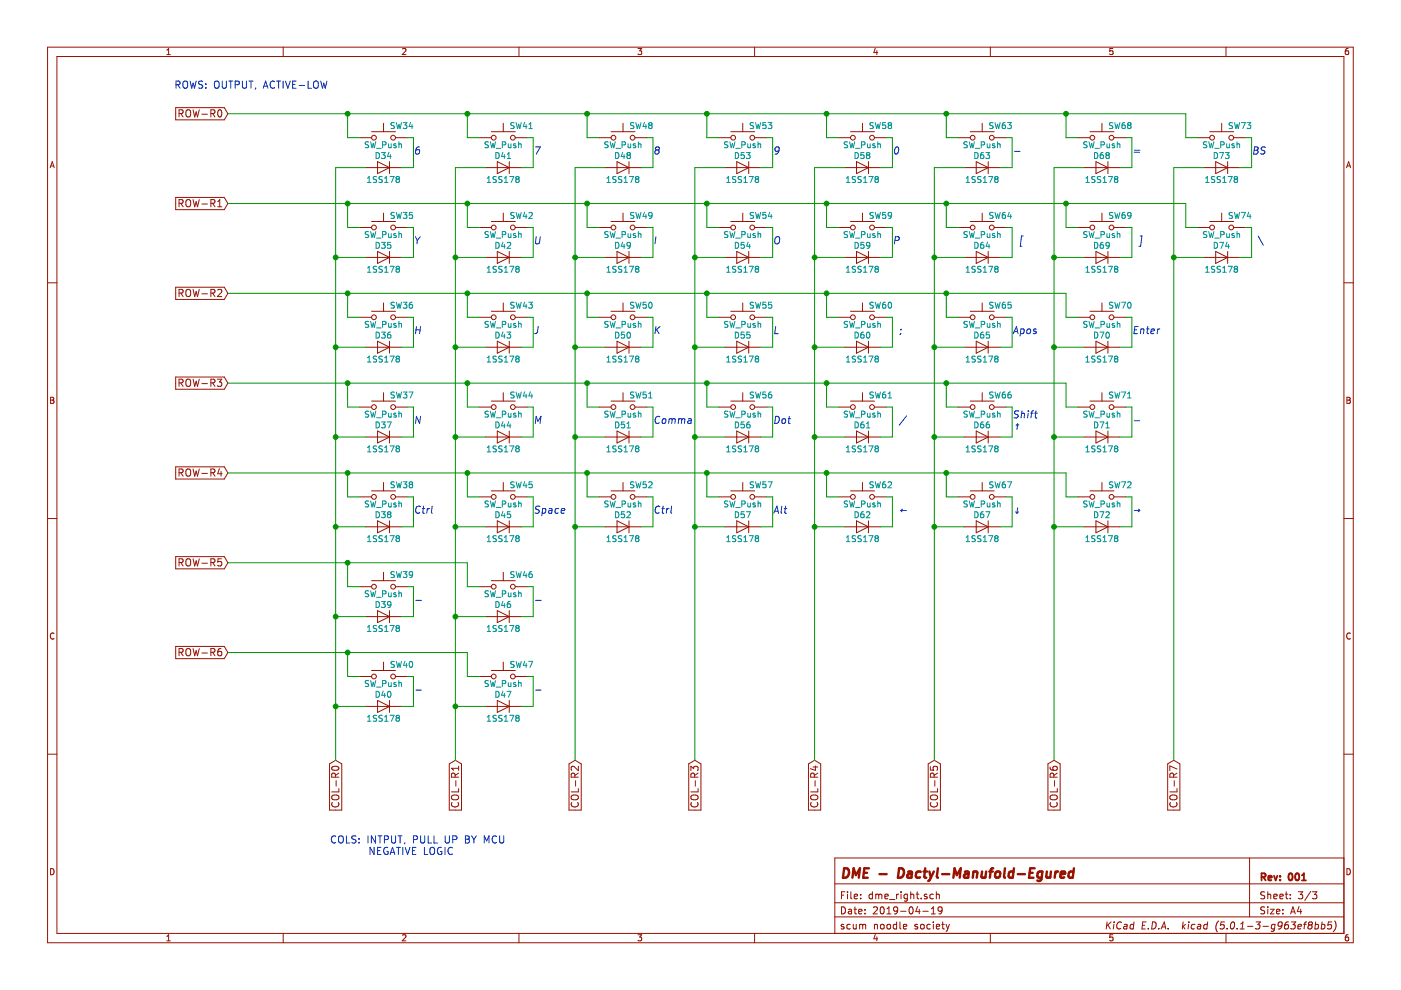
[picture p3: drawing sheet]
<svg xmlns="http://www.w3.org/2000/svg" width="297mm" height="210mm" viewBox="0 0 297 210" stroke-linecap="round" stroke-linejoin="round" font-family="sans-serif">
<g fill="none" stroke="#981200" stroke-width=".21">
<path d="M10.1 10h276.8v189.9h-276.8zM12.1 12h272.8v185.9h-272.8zM35.4 11.6h.7M35.4 10.6l.4-.3v1.3M60 10v2M85.3 10.4l.5-.1 .3 .3-.8 1h.8M110 10v2M135.3 10.3h.8l-.5 .5 .4 .1v.5l-.2 .2-.5-.2M160 10v2M185.6 10.2l-.3 .9h.8M185.9 10.7v.9M210 10v2"/>
<path d="M235.9 10.3h-.6v.6l.6-.1v.6l-.1 .2-.5-.2M259.9 10v2M285.9 10.3h-.4l-.2 .3-.1 .7 .3 .3 .4-.2v-.6h-.4l-.3 .2M10.6 35.6l.5-1.3 .4 1.3M10.7 35.2h.7M37.2 22.8h10.4l.7 1.3-.7 1.3h-10.4zM38 24.1l.7-.1 .1-.2-.1-.4-.7-.1v1.5M38.3 24.1l.5 .7M39.5 23.5l.3-.2 .4 .1a.99 .99 0 0 1-.1 1.4 .53 .53 0 0 1-.7-.5zM40.9 23.3l.4 1.5 .3-1.1 .3 1.1 .4-1.5M42.8 24.2h1.2M44.7 24.1l.7-.1 .2-.2-.1-.4-.8-.1v1.5"/>
<path d="M45.1 24.1l.5 .7M46.3 23.4l.2-.1a.81 .81 0 0 1 .5 .7 .81 .81 0 0 1-.5 .8l-.3-.6zM76.2 29.2h2.6M77.5 35.5h7.6M78.8 27.9h5.1M80 34.3l2.6 1.2-2.6 1.3zM81.3 26.1v1.8M82.6 34.3v2.5M83.9 29.2h2.5M101.6 29.2h2.6M102.9 35.5h7.6M104.2 27.9h5"/>
<path d="M105.4 34.3l2.6 1.2-2.6 1.3zM106.7 26.1v1.8M108 34.3v2.5M109.2 29.2h2.6M127 29.2h2.6M128.3 35.5h7.6M129.6 27.9h5M130.8 34.3l2.6 1.2-2.6 1.3zM132.1 26.1v1.8M133.4 34.3v2.5M134.6 29.2h2.6M152.4 29.2h2.5"/>
<path d="M153.7 35.5h7.6M154.9 27.9h5.1M156.2 34.3l2.5 1.2-2.5 1.3zM157.5 26.1v1.8M158.7 34.3v2.5M160 29.2h2.6M177.8 29.2h2.5M179.1 35.5h7.6M180.3 27.9h5.1M181.6 34.3l2.5 1.2-2.5 1.3zM182.9 26.1v1.8M184.1 34.3v2.5"/>
<path d="M185.4 29.2h2.5M203.2 29.2h2.5M204.4 35.5h7.7M205.7 27.9h5.1M207 34.3l2.5 1.2-2.5 1.3zM208.2 26.1v1.8M209.5 34.3v2.5M210.8 29.2h2.5M228.6 29.2h2.5M229.8 35.5h7.6M231.1 27.9h5.1M232.4 34.3l2.5 1.2-2.5 1.3z"/>
<path d="M233.6 26.1v1.8M234.9 34.3v2.5M236.2 29.2h2.5M253.9 29.2h2.6M255.2 35.5h7.6M256.5 27.9h5.1M257.7 34.3l2.6 1.2-2.6 1.3zM259 26.1v1.8M260.3 34.3v2.5M261.6 29.2h2.5M285.5 35.6l.4-1.3 .5 1.3M285.6 35.2h.6"/>
<path d="M10.1 60h2M37.2 41.9h10.4l.7 1.3-.7 1.3h-10.4zM38 43.1l.7-.1 .1-.2-.1-.4-.7-.1v1.5M38.3 43.1l.5 .7M39.5 42.5l.3-.2 .4 .1a.99 .99 0 0 1-.1 1.4 .53 .53 0 0 1-.7-.5zM40.9 42.3l.4 1.5 .3-1.1 .3 1.1 .4-1.5M42.8 43.3h1.2M44.7 43.1l.7-.1 .2-.2-.1-.4-.8-.1v1.5M45.1 43.1l.5 .7M46.2 43.8h.8M46.2 42.7l.4-.4v1.5M76.2 48.2h2.6"/>
<path d="M77.5 54.6h7.6M78.8 47h5.1M80 53.3l2.6 1.3-2.6 1.2zM81.3 45.2v1.8M82.6 53.3v2.5M83.9 48.2h2.5M101.6 48.2h2.6M102.9 54.6h7.6M104.2 47h5M105.4 53.3l2.6 1.3-2.6 1.2zM106.7 45.2v1.8M108 53.3v2.5"/>
<path d="M109.2 48.2h2.6M127 48.2h2.6M128.3 54.6h7.6M129.6 47h5M130.8 53.3l2.6 1.3-2.6 1.2zM132.1 45.2v1.8M133.4 53.3v2.5M134.6 48.2h2.6M152.4 48.2h2.5M153.7 54.6h7.6M154.9 47h5.1M156.2 53.3l2.5 1.3-2.5 1.2z"/>
<path d="M157.5 45.2v1.8M158.7 53.3v2.5M160 48.2h2.6M177.8 48.2h2.5M179.1 54.6h7.6M180.3 47h5.1M181.6 53.3l2.5 1.3-2.5 1.2zM182.9 45.2v1.8M184.1 53.3v2.5M185.4 48.2h2.5M203.2 48.2h2.5M204.4 54.6h7.7"/>
<path d="M205.7 47h5.1M207 53.3l2.5 1.3-2.5 1.2zM208.2 45.2v1.8M209.5 53.3v2.5M210.8 48.2h2.5M228.6 48.2h2.5M229.8 54.6h7.6M231.1 47h5.1M232.4 53.3l2.5 1.3-2.5 1.2zM233.6 45.2v1.8M234.9 53.3v2.5M236.2 48.2h2.5"/>
<path d="M253.9 48.2h2.6M255.2 54.6h7.6M256.5 47h5.1M257.7 53.3l2.6 1.3-2.6 1.2zM259 45.2v1.8M260.3 53.3v2.5M261.6 48.2h2.5M284.9 60h2M37.2 60.9h10.4l.7 1.3-.7 1.3h-10.4zM37.2 79.9h10.4l.7 1.3-.7 1.3h-10.4zM38 62.1h.7l.1-.2-.1-.4-.7-.1v1.5M38.3 62.1l.5 .8"/>
<path d="M39.5 61.6l.3-.2h.4a.99 .99 0 0 1-.1 1.5 .53 .53 0 0 1-.7-.5zM40.9 61.4l.4 1.5 .3-1.1 .3 1.1 .4-1.5M42.8 62.3h1.2M44.7 62.1h.7l.2-.2-.1-.4-.8-.1v1.5M45.1 62.1l.5 .8M46.2 61.5l.5-.1 .3 .4-.9 1.1h.9M76.2 67.3h2.6M77.5 73.6h7.6M78.8 66h5.1M80 72.3l2.6 1.3-2.6 1.3zM81.3 64.2v1.8M82.6 72.3v2.6"/>
<path d="M83.9 67.3h2.5M101.6 67.3h2.6M102.9 73.6h7.6M104.2 66h5M105.4 72.3l2.6 1.3-2.6 1.3zM106.7 64.2v1.8M108 72.3v2.6M109.2 67.3h2.6M127 67.3h2.6M128.3 73.6h7.6M129.6 66h5M130.8 72.3l2.6 1.3-2.6 1.3z"/>
<path d="M132.1 64.2v1.8M133.4 72.3v2.6M134.6 67.3h2.6M152.4 67.3h2.5M153.7 73.6h7.6M154.9 66h5.1M156.2 72.3l2.5 1.3-2.5 1.3zM157.5 64.2v1.8M158.7 72.3v2.6M160 67.3h2.6M177.8 67.3h2.5M179.1 73.6h7.6"/>
<path d="M180.3 66h5.1M181.6 72.3l2.5 1.3-2.5 1.3zM182.9 64.2v1.8M184.1 72.3v2.6M185.4 67.3h2.5M203.2 67.3h2.5M204.4 73.6h7.7M205.7 66h5.1M207 72.3l2.5 1.3-2.5 1.3zM208.2 64.2v1.8M209.5 72.3v2.6M210.8 67.3h2.5"/>
<path d="M228.6 67.3h2.5M229.8 73.6h7.6M231.1 66h5.1M232.4 72.3l2.5 1.3-2.5 1.3zM233.6 64.2v1.8M234.9 72.3v2.6M236.2 67.3h2.5M10.7 84.2h.5l.2 .3-.2 .3 .3 .3-.3 .4h-.5zM10.7 84.8h.5M37.2 99h10.4l.7 1.3-.7 1.3h-10.4zM38 81.2l.7-.1 .1-.2-.1-.4-.7-.1v1.5M38.3 81.2l.5 .7"/>
<path d="M39.5 80.6l.3-.2 .4 .1a.99 .99 0 0 1-.1 1.4 .53 .53 0 0 1-.7-.5zM39.5 99.6l.3-.2 .4 .1a.99 .99 0 0 1-.1 1.5 .53 .53 0 0 1-.7-.5zM40.9 80.4l.4 1.5 .3-1.1 .3 1.1 .4-1.5M40.9 99.4l.4 1.6 .3-1.1 .3 1.1 .4-1.6M42.8 81.3h1.2M44.7 81.2l.7-.1 .2-.2-.1-.4-.8-.1v1.5M45.1 81.2l.5 .7M46.1 80.4h.9l-.5 .6 .4 .1v.7l-.2 .1-.6-.1M46.5 99.4l-.3 1.1h.9M46.9 99.9v1.1M76.2 86.3h2.6M77.5 92.7h7.6"/>
<path d="M78.8 85h5.1M80 91.4l2.6 1.3-2.6 1.2zM81.3 83.3v1.7M82.6 91.4v2.5M83.9 86.3h2.5M101.6 86.3h2.6M102.9 92.7h7.6M104.2 85h5M105.4 91.4l2.6 1.3-2.6 1.2zM106.7 83.3v1.7M108 91.4v2.5M109.2 86.3h2.6"/>
<path d="M127 86.3h2.6M128.3 92.7h7.6M129.6 85h5M130.8 91.4l2.6 1.3-2.6 1.2zM132.1 83.3v1.7M133.4 91.4v2.5M134.6 86.3h2.6M152.4 86.3h2.5M153.7 92.7h7.6M154.9 85h5.1M156.2 91.4l2.5 1.3-2.5 1.2zM157.5 83.3v1.7"/>
<path d="M158.7 91.4v2.5M160 86.3h2.6M177.8 86.3h2.5M179.1 92.7h7.6M180.3 85h5.1M181.6 91.4l2.5 1.3-2.5 1.2zM182.9 83.3v1.7M184.1 91.4v2.5M185.4 86.3h2.5M203.2 86.3h2.5M204.4 92.7h7.7M205.7 85h5.1"/>
<path d="M207 91.4l2.5 1.3-2.5 1.2zM208.2 83.3v1.7M209.5 91.4v2.5M210.8 86.3h2.5M228.6 86.3h2.5M229.8 92.7h7.6M231.1 85h5.1M232.4 91.4l2.5 1.3-2.5 1.2zM233.6 83.3v1.7M234.9 91.4v2.5M236.2 86.3h2.5M285.6 84.2h.4l.3 .3-.3 .3 .3 .3-.2 .4h-.5z"/>
<path d="M285.6 84.8h.4M10.1 109.9h2M37.2 118h10.4l.7 1.3-.7 1.3h-10.4zM38 100.2l.7-.1 .1-.2-.1-.3-.7-.2v1.6M38 119.3l.7-.1 .1-.2-.1-.4-.7-.1v1.5M38.3 100.2l.5 .8M38.3 119.3l.5 .7M39.5 118.7l.3-.2 .4 .1a.99 .99 0 0 1-.1 1.4 .53 .53 0 0 1-.7-.5zM40.9 118.5l.4 1.5 .3-1.1 .3 1.1 .4-1.5M42.8 100.4h1.2M42.8 119.4h1.2M44.7 100.2l.7-.1 .2-.2-.1-.3-.8-.2v1.6"/>
<path d="M44.7 119.3l.7-.1 .2-.2-.1-.4-.8-.1v1.5M45.1 100.2l.5 .8M45.1 119.3l.5 .7M46.9 118.5h-.7v.7l.7-.1 .1 .2-.1 .5-.2 .2-.5-.2M76.2 105.4h2.6M77.5 111.7h7.6M78.8 104.1h5.1M80 110.4l2.6 1.3-2.6 1.3zM81.3 102.3v1.8M82.6 110.4v2.6M83.9 105.4h2.5M101.6 105.4h2.6"/>
<path d="M102.9 111.7h7.6M104.2 104.1h5M105.4 110.4l2.6 1.3-2.6 1.3zM106.7 102.3v1.8M108 110.4v2.6M109.2 105.4h2.6M127 105.4h2.6M128.3 111.7h7.6M129.6 104.1h5M130.8 110.4l2.6 1.3-2.6 1.3zM132.1 102.3v1.8M133.4 110.4v2.6"/>
<path d="M134.6 105.4h2.6M152.4 105.4h2.5M153.7 111.7h7.6M154.9 104.1h5.1M156.2 110.4l2.5 1.3-2.5 1.3zM157.5 102.3v1.8M158.7 110.4v2.6M160 105.4h2.6M177.8 105.4h2.5M179.1 111.7h7.6M180.3 104.1h5.1M181.6 110.4l2.5 1.3-2.5 1.3z"/>
<path d="M182.9 102.3v1.8M184.1 110.4v2.6M185.4 105.4h2.5M203.2 105.4h2.5M204.4 111.7h7.7M205.7 104.1h5.1M207 110.4l2.5 1.3-2.5 1.3zM208.2 102.3v1.8M209.5 110.4v2.6M210.8 105.4h2.5M228.6 105.4h2.5M229.8 111.7h7.6"/>
<path d="M231.1 104.1h5.1M232.4 110.4l2.5 1.3-2.5 1.3zM233.6 102.3v1.8M234.9 110.4v2.6M236.2 105.4h2.5M284.9 109.9h2M11.5 134.3a.58 .58 0 0 0-.8 .5 .58 .58 0 0 0 .8 .6M37.2 137.1h10.4l.7 1.3-.7 1.2h-10.4zM38 138.3l.7-.1 .1-.2-.1-.4-.7-.1v1.5M38.3 138.3l.5 .7M39.5 137.7l.3-.2 .4 .1a.99 .99 0 0 1-.1 1.4 .53 .53 0 0 1-.7-.5zM40.9 137.5l.4 1.5 .3-1.1 .3 1.1 .4-1.5"/>
<path d="M42.8 138.5h1.2M44.7 138.3l.7-.1 .2-.2-.1-.4-.8-.1v1.5M45.1 138.3l.5 .7M46.9 137.5l-.5 .1a1.04 1.04 0 0 0 0 1.4l.5-.1 .1-.5-.3-.3h-.4l-.1 .3M76.2 124.4h2.6M77.5 130.7h7.6M78.8 123.1h5.1M80 129.5l2.6 1.2-2.6 1.3zM81.3 121.3v1.8M82.6 129.5v2.5M83.9 124.4h2.5M101.6 124.4h2.6"/>
<path d="M102.9 130.7h7.6M104.2 123.1h5M105.4 129.5l2.6 1.2-2.6 1.3zM106.7 121.3v1.8M108 129.5v2.5M109.2 124.4h2.6M286.3 134.3a.58 .58 0 0 0-.8 .5 .58 .58 0 0 0 .8 .6M10.1 159.9h2M76.2 143.4h2.6M77.5 149.8h7.6M78.8 142.2h5.1M80 148.5l2.6 1.3-2.6 1.2z"/>
<path d="M81.3 140.4v1.8M82.6 148.5v2.5M83.9 143.4h2.5M101.6 143.4h2.6M102.9 149.8h7.6M104.2 142.2h5M105.4 148.5l2.6 1.3-2.6 1.2zM106.7 140.4v1.8M108 148.5v2.5M109.2 143.4h2.6M284.9 159.9h2M69.9 162l1.3-.8 1.3 .8v9.8h-2.6z"/>
<path d="M70.5 170.2a.73 .73 0 0 0 .5 1 .73 .73 0 0 0 .8-.8l-.1-.2M70.5 162.6a.84 .84 0 0 1 1.3 .4 .97 .97 0 0 1-1.5 0zM70.5 168.6a1.04 1.04 0 0 1 1.3 .3 .53 .53 0 0 1-.5 .7h-.5a.53 .53 0 0 1-.5-.7zM71.1 164.8l-.1-.7-.2-.2-.3 .1-.2 .8h1.5M71.3 165.5v1.2M71.8 167.2v.7h-1.5M71.8 163.9l-.7 .5M95.3 162l1.3-.8 1.2 .8v9.8h-2.5zM95.8 170.2a.73 .73 0 0 0 .6 1 .73 .73 0 0 0 .8-.8l-.1-.2M95.9 168.6a1.04 1.04 0 0 1 1.3 .3 .53 .53 0 0 1-.5 .7h-.5a.53 .53 0 0 1-.5-.7zM96.5 164.8l-.1-.7-.2-.2-.4 .1-.1 .8h1.5M96.7 165.5v1.2"/>
<path d="M97.2 167.2v.7h-1.5M97.2 162.5v.8M97.2 163.9l-.7 .5M97.2 162.9h-1.5l.4 .4M120.6 162l1.3-.8 1.3 .8v9.8h-2.6zM121.2 170.2a.73 .73 0 0 0 .6 1 .73 .73 0 0 0 .8-.8l-.1-.2M121.3 168.6a1.04 1.04 0 0 1 1.3 .3 .53 .53 0 0 1-.5 .7h-.5a.53 .53 0 0 1-.5-.7zM121.9 164.8l-.1-.7-.2-.2-.4 .1-.1 .8h1.5M122 165.5v1.2M122.6 167.2v.7h-1.5M122.6 162.5v.9l-1.1-.9-.4 .2 .1 .6M122.6 163.9l-.7 .5"/>
<path d="M146 162l1.3-.8 1.3 .8v9.8h-2.6zM146.5 163.4v-.9l.6 .5 .1-.5h.7l.1 .2-.1 .7M146.6 170.2a.73 .73 0 0 0 .5 1 .73 .73 0 0 0 .9-.8l-.1-.2M146.7 168.6a1.04 1.04 0 0 1 1.3 .3 .53 .53 0 0 1-.5 .7h-.5a.53 .53 0 0 1-.5-.7zM147.3 164.8l-.1-.7-.2-.2-.4 .1-.1 .8h1.5M147.4 165.5v1.2M148 167.2v.7h-1.5M148 163.9l-.7 .5M171.4 162l1.3-.8 1.3 .8v9.8h-2.6zM172 170.2a.73 .73 0 0 0 .5 1 .73 .73 0 0 0 .9-.8l-.2-.2M172.1 168.6a1.04 1.04 0 0 1 1.3 .3 .53 .53 0 0 1-.5 .7h-.5a.53 .53 0 0 1-.5-.7zM172.4 162.6h1"/>
<path d="M172.7 164.8l-.1-.7-.2-.2-.4 .1-.1 .8h1.5M172.8 165.5v1.2M172.9 162.4v.9l-1.1-.3M173.4 167.2v.7h-1.5M173.4 163.9l-.7 .5M196.8 162l1.3-.8 1.3 .8v9.8h-2.6zM197.3 162.5v.8h.7l-.1-.7 .2-.1h.5l.2 .2-.2 .6M197.4 170.2a.73 .73 0 0 0 .5 1 .73 .73 0 0 0 .9-.8l-.2-.2M197.5 168.6a1.04 1.04 0 0 1 1.3 .3 .53 .53 0 0 1-.5 .7h-.5a.53 .53 0 0 1-.5-.7zM198 164.8v-.7l-.2-.2-.4 .1-.1 .8h1.5M198.2 165.5v1.2M198.8 167.2v.7h-1.5"/>
<path d="M198.8 163.9l-.8 .5M222.2 162l1.3-.8 1.3 .8v9.8h-2.6zM222.6 162.6l.1 .5a1.04 1.04 0 0 0 1.5 0l-.2-.6h-.5l-.3 .2 .1 .5 .2 .1M222.8 170.2a.73 .73 0 0 0 .5 1 .73 .73 0 0 0 .9-.8l-.2-.2M222.8 168.6a1.04 1.04 0 0 1 1.4 .3 .53 .53 0 0 1-.5 .7h-.6a.53 .53 0 0 1-.5-.7zM223.4 164.8v-.7l-.3-.2-.3 .1-.2 .8h1.6M223.6 165.5v1.2M224.2 167.2v.7h-1.6M224.2 163.9l-.8 .5M247.6 162l1.3-.8 1.3 .8v9.8h-2.6zM248.2 170.2a.73 .73 0 0 0 .5 1 .73 .73 0 0 0 .8-.8l-.1-.2M248.2 168.6a1.04 1.04 0 0 1 1.3 .3 .53 .53 0 0 1-.5 .7h-.5a.53 .53 0 0 1-.5-.7z"/>
<path d="M248.8 164.8l-.1-.7-.2-.2-.3 .1-.2 .8h1.5M249 165.5v1.2M249.5 167.2v.7h-1.5M249.5 163.1l-1.5-.7v1M249.5 163.9l-.7 .5M10.7 184.2a.65 .65 0 0 1 .8 .6 .65 .65 0 0 1-.8 .7zM35.4 198.5l.4-.3v1.3M35.4 199.5h.7M60 197.9v2M85.3 198.3l.5-.1 .3 .3-.8 1h.8M110 197.9v2M135.3 198.2h.8l-.5 .5 .4 .1v.6l-.2 .1-.5-.1"/>
<path d="M160 197.9v2M177 194.4h107.9M177 191.4h107.9M177 187.4h107.9M178.4 192.3a.75 .75 0 0 1 .9 .7 .75 .75 0 0 1-.9 .8zM178.4 189.8h.5M178.9 196.1l-.4-.1-.2 .2 .1 .2 .5 .1v.4h-.6M179.1 189.1h-.7v1.5M179.7 189.1v.1M179.7 189.6v1M179.9 192.9h.6l.1 .9M180.3 196.1l-.5-.1-.2 .3v.5l.2 .2 .5-.1"/>
<path d="M180.4 189.1v1.3l.2 .2M180.6 193.1l-.6 .1-.2 .2 .2 .4 .6-.1M180.9 196l.1 .9 .3 .1 .2-.2M181.1 192.8h.5M181.1 190.1l.7-.2v-.2l-.5-.1-.2 .2 .1 .7h.6M181.3 192.3v1.3l.3 .2M181.5 196v1M182 193.3l.8-.2-.1-.2-.4-.1-.3 .2 .1 .7h.6M182.3 196.1l.4-.1 .2 .2M182.3 196v1M182.5 190.4v.2M182.5 189.7v.1"/>
<path d="M182.9 196.2l.2-.2 .4 .1v.9M182.9 196.2v.8M183.4 193.6v.2M183.4 192.9v.1M185 189.7l-.5-.1-.2 .3v.5l.2 .2 .5-.1M185 189.1v1.5M185.2 192.4l.6-.1 .2 .4-.9 1.1h.9M185.4 196.1l.2-.1 .4 .1v.9M185.4 196v1M185.6 198.1l-.3 .9h.8M185.7 189.7l.4-.1 .2 .2M185.7 189.6v1"/>
<path d="M185.9 198.6v.9M186.3 189.8l.2-.2 .4 .1 .1 .9M186.3 189.8v.8M186.7 196.1l.3-.1 .4 .1v.7l-.2 .2-.5-.2zM186.7 192.4l.4-.1a.85 .85 0 0 1-.1 1.5l-.3-.2-.1-.4zM187.6 190.1l.7-.2-.1-.2-.4-.1-.2 .2 .1 .7h.5M188 193.8h.9M188 192.7l.5-.4v1.5M188.1 196.1l.2-.1 .5 .1v.7l-.3 .2-.4-.2zM188.6 190.7h1.1M190.1 196.1l-.4-.1-.3 .3 .1 .5 .2 .2 .4-.1M190.1 189.6v1"/>
<path d="M190.1 195.5v1.5M190.3 192.9l-.3 .3h-.3l-.2-.3 .1-.6h.4l.2 .1a1.19 1.19 0 0 1-.2 1.3l-.4 .1M190.5 189.6l-.4 .3M190.8 195.5v1.3l.2 .2M191 193.2h1.1M191 189.1v.1M191 189.6v1M191.5 196.5l.8-.2-.1-.2-.5-.1-.2 .2 .1 .7h.6M192.4 189.7l-.5-.1-.2 .3v.5l.2 .2 .5-.1M192.4 189.6v1.2l-.3 .3-.4-.1M192.9 192.4l.2-.1a.8 .8 0 0 1 .5 .7 .8 .8 0 0 1-.5 .8l-.4-.6zM193.1 189.7l.2-.1 .4 .1 .1 .9"/>
<path d="M193.1 189.1v1.5M194.2 189.6h.6M194.5 189.1v1.3l.3 .2M194.5 196.1l-.3-.1-.2 .2v.2l.5 .1v.4h-.5M194.5 192.2l-.3 1.1h.9M194.9 192.8v1M195.2 196.1l.3-.1 .4 .1v.7l-.2 .2-.5-.2zM195.3 190.4v.2M195.7 193.2h1.1M196.5 189.7l-.3-.1-.2 .2v.2l.5 .1v.4h-.5M197.2 196.1l-.4-.1-.3 .3 .1 .5 .2 .2 .4-.1M197.5 192.7l.4-.4v1.5"/>
<path d="M197.5 193.8h.8M197.9 189.7l-.4-.1-.3 .3v.5l.3 .2 .4-.1M197.9 195.5v.1M197.9 196v1M198.5 196.5l.7-.2v-.2l-.5-.1-.2 .2 .1 .7h.6M198.5 189.1v1.5M198.5 189.7l.2-.1 .4 .1 .1 .9M199.7 196h.5M199.7 192.9l-.3 .3h-.2l-.3-.3 .1-.6h.4l.3 .1a1.13 1.13 0 0 1-.3 1.3l-.4 .1M199.9 195.5v1.3l.3 .2M200.6 196l.3 1M200.9 197l-.3 .5"/>
<path d="M201.3 196l-.4 1M210 197.9v2M234.7 195.5l-.2 1.5M234.9 196.1l.5 .9M235.6 195.5l-1 .8M235.9 198.2h-.6v.6l.6-.1v.7l-.1 .1-.5-.1M236.2 196l-.2 1M236.2 195.5v.1M237.8 195.6a.71 .71 0 0 0-1 .4 .71 .71 0 0 0 .5 1l.3-.2M238.4 196.1h.5v.9M239 196.3l-.7 .2-.1 .3 .2 .2 .5-.1M240.4 196.1l-.4-.1-.4 .3v.5l.2 .2 .5-.1"/>
<path d="M240.4 195.5l-.1 1.5M242.2 196.2h.5M243 195.5h-.7l-.2 1.5h.7M243.5 196.8v.2M244.4 195.5a.74 .74 0 0 1 .8 .5 .74 .74 0 0 1-.4 .9l-.6 .1zM245.7 196.8v.2M246.2 197l.7-1.5 .3 1.5M246.4 196.5h.7M247.7 196.8v.2M250.8 195.5l-.1 1.5M250.9 196.4l.3 .6M251.4 196l-.7 .5"/>
<path d="M252 196l-.1 1M252.1 195.5l-.1 .1M253.4 196.1l-.5-.1-.3 .3v.5l.2 .2 .4-.1M254 196.1h.6l-.1 .9M254.6 196.3l-.8 .3 .2 .4 .5-.1M256 196.1l-.4-.1-.4 .3v.5l.2 .2 .5-.1M256 195.5l-.1 1.5M258.4 195.3a1.74 1.74 0 0 0-.3 2.3M259.6 195.5h-.7l-.2 .7 .8-.1 .1 .2-.2 .5-.2 .2-.5-.2M259.9 197.9v2M260.2 196.8v.2M261.1 195.6l.4-.1a.89 .89 0 0 1-.3 1.5l-.3-.2v-.4z"/>
<path d="M262.3 196.8v.2M262.9 197h.9M263.1 195.9l.4-.4-.1 1.5M264.5 196.4h1.1M264.9 181.9v12.5M266.3 195.5h.9l-.5 .6h.3l.1 .2-.2 .6-.5 .1-.2-.2M267.8 196.4h1.1M268.1 192.3h-.5l-.3 .3 .1 .3 .7 .3v.4l-.2 .2-.6-.1M268.1 189.1h-.5l-.3 .3 .1 .3 .7 .3v.4l-.2 .2-.6-.1M268.8 189.7l.2-.1 .4 .1v.9M268.8 189.1v1.5M268.8 192.3v.1"/>
<path d="M268.8 192.8v1M269.4 192.8h.7l-.7 1h.7M270.1 190.1l.7-.2-.1-.2-.4-.1-.2 .2v.7h.6M270.3 196.1l-.4-.1-.3 .3v.5l.2 .2 .4-.1M270.3 196l-.1 1.2-.3 .3-.4-.1M270.6 193.3l.8-.2-.1-.2-.5-.1-.2 .2 .1 .7h.6M271.4 190.1l.7-.2-.1-.2-.4-.1-.2 .2v.7h.6M271.8 196.1l-.3 .3h-.3l-.3-.3 .1-.4 .3-.2h.3l.3 .2a1.12 1.12 0 0 1-.6 1.3h-.3M272 193.6v.2M272 192.9v.1M272.5 189.6h.6M272.7 189.1v1.3l.4 .2"/>
<path d="M273.2 195.5l-.5 .1a1.16 1.16 0 0 0-.3 1.3l.5 .1 .2-.2 .1-.5-.2-.2h-.5l-.2 .2M273.6 190.4v.2M273.6 189.7v.1M273.6 193.8l.5-1.5 .5 1.5M273.8 193.3h.7M273.8 195.5h.9l-.5 .6h.3l.1 .2-.2 .6-.6 .1-.2-.2M275.2 196.5l.7-.2v-.2l-.4-.1-.3 .2v.7h.6M275.3 189.1h.9l-.5 .6 .4 .1v.6l-.2 .2-.6-.2M275.4 192.2l-.3 1.1h.9M275.8 192.8v1M276.4 196h.6M277 195.5l-.4 .2-.1 1.3"/>
<path d="M277.7 196.1l-.4 .3v.4a.5 .5 0 0 0 .7 .1 .5 .5 0 0 0 .1-.7l-.2-.1M277.7 196.1l-.3-.3 .1-.2 .5-.1 .3 .3-.4 .3M277.7 196.1h.2M277.9 189l-1.3 1.9M278.3 189.1h.9l-.5 .6 .4 .1v.6l-.2 .2-.6-.2M278.9 196.1h.6v.6l-.3 .3-.4-.1M278.9 195.5l-.1 1.5M280.2 196.1l.5-.1 .2 .1v.6l-.4 .3-.4-.1M280.3 195.5l-.2 1.5M282.4 195.5h-.7l-.2 .7 .7-.1 .1 .2-.1 .5-.2 .2-.6-.2M283 195.3a1.71 1.71 0 0 1-.3 2.3M284.9 181.9h-107.9v16"/>
<path d="M285.6 184.2a.65 .65 0 0 1 .7 .6 .65 .65 0 0 1-.7 .7zM285.9 198.2h-.4l-.2 .3-.1 .7 .3 .3 .4-.1v-.7h-.4l-.3 .2"/>
<circle cx="79.3" cy="29.2" r=".51"/>
<circle cx="83.3" cy="29.2" r=".51"/>
<circle cx="104.7" cy="29.2" r=".51"/>
<circle cx="108.7" cy="29.2" r=".51"/>
<circle cx="130.1" cy="29.2" r=".51"/>
<circle cx="134.1" cy="29.2" r=".51"/>
<circle cx="155.4" cy="29.2" r=".51"/>
<circle cx="159.5" cy="29.2" r=".51"/>
<circle cx="180.8" cy="29.2" r=".51"/>
<circle cx="184.9" cy="29.2" r=".51"/>
<circle cx="206.2" cy="29.2" r=".51"/>
<circle cx="210.3" cy="29.2" r=".51"/>
<circle cx="231.6" cy="29.2" r=".51"/>
<circle cx="235.7" cy="29.2" r=".51"/>
<circle cx="257" cy="29.2" r=".51"/>
<circle cx="261" cy="29.2" r=".51"/>
<circle cx="79.3" cy="48.2" r=".51"/>
<circle cx="83.3" cy="48.2" r=".51"/>
<circle cx="104.7" cy="48.2" r=".51"/>
<circle cx="108.7" cy="48.2" r=".51"/>
<circle cx="130.1" cy="48.2" r=".51"/>
<circle cx="134.1" cy="48.2" r=".51"/>
<circle cx="155.4" cy="48.2" r=".51"/>
<circle cx="159.5" cy="48.2" r=".51"/>
<circle cx="180.8" cy="48.2" r=".51"/>
<circle cx="184.9" cy="48.2" r=".51"/>
<circle cx="206.2" cy="48.2" r=".51"/>
<circle cx="210.3" cy="48.2" r=".51"/>
<circle cx="231.6" cy="48.2" r=".51"/>
<circle cx="235.7" cy="48.2" r=".51"/>
<circle cx="257" cy="48.2" r=".51"/>
<circle cx="261" cy="48.2" r=".51"/>
<circle cx="79.3" cy="67.3" r=".51"/>
<circle cx="83.3" cy="67.3" r=".51"/>
<circle cx="104.7" cy="67.3" r=".51"/>
<circle cx="108.7" cy="67.3" r=".51"/>
<circle cx="130.1" cy="67.3" r=".51"/>
<circle cx="134.1" cy="67.3" r=".51"/>
<circle cx="155.4" cy="67.3" r=".51"/>
<circle cx="159.5" cy="67.3" r=".51"/>
<circle cx="180.8" cy="67.3" r=".51"/>
<circle cx="184.9" cy="67.3" r=".51"/>
<circle cx="206.2" cy="67.3" r=".51"/>
<circle cx="210.3" cy="67.3" r=".51"/>
<circle cx="231.6" cy="67.3" r=".51"/>
<circle cx="235.7" cy="67.3" r=".51"/>
<circle cx="79.3" cy="86.3" r=".51"/>
<circle cx="83.3" cy="86.3" r=".51"/>
<circle cx="104.7" cy="86.3" r=".51"/>
<circle cx="108.7" cy="86.3" r=".51"/>
<circle cx="130.1" cy="86.3" r=".51"/>
<circle cx="134.1" cy="86.3" r=".51"/>
<circle cx="155.4" cy="86.3" r=".51"/>
<circle cx="159.5" cy="86.3" r=".51"/>
<circle cx="180.8" cy="86.3" r=".51"/>
<circle cx="184.9" cy="86.3" r=".51"/>
<circle cx="206.2" cy="86.3" r=".51"/>
<circle cx="210.3" cy="86.3" r=".51"/>
<circle cx="231.6" cy="86.3" r=".51"/>
<circle cx="235.7" cy="86.3" r=".51"/>
<circle cx="79.3" cy="105.4" r=".51"/>
<circle cx="83.3" cy="105.4" r=".51"/>
<circle cx="104.7" cy="105.4" r=".51"/>
<circle cx="108.7" cy="105.4" r=".51"/>
<circle cx="130.1" cy="105.4" r=".51"/>
<circle cx="134.1" cy="105.4" r=".51"/>
<circle cx="155.4" cy="105.4" r=".51"/>
<circle cx="159.5" cy="105.4" r=".51"/>
<circle cx="180.8" cy="105.4" r=".51"/>
<circle cx="184.9" cy="105.4" r=".51"/>
<circle cx="206.2" cy="105.4" r=".51"/>
<circle cx="210.3" cy="105.4" r=".51"/>
<circle cx="231.6" cy="105.4" r=".51"/>
<circle cx="235.7" cy="105.4" r=".51"/>
<circle cx="79.3" cy="124.4" r=".51"/>
<circle cx="83.3" cy="124.4" r=".51"/>
<circle cx="104.7" cy="124.4" r=".51"/>
<circle cx="108.7" cy="124.4" r=".51"/>
<circle cx="79.3" cy="143.4" r=".51"/>
<circle cx="83.3" cy="143.4" r=".51"/>
<circle cx="104.7" cy="143.4" r=".51"/>
<circle cx="108.7" cy="143.4" r=".51"/>
</g>
<g fill="none" stroke="#009596" stroke-width=".21">
<path d="M77.9 38.7h.8M77.9 37.8l.4-.4v1.3M78.2 30.1h-.5l-.2 .1 .1 .4 .4 .2 .2 .3-.3 .2h-.5M78.6 30.1l.3 1.2 .2-.9 .3 .9 .3-1.2M79.7 32.3a.64 .64 0 0 1 .8 .7 .64 .64 0 0 1-.8 .6zM79.8 37.5l-.4-.1-.2 .1v.4l.5 .3 .1 .3-.2 .2-.5-.1M79.8 31.5h1M80.9 32.3h.8l-.5 .5 .4 .2v.5l-.2 .1-.5-.1M81.1 37.5l-.5-.1-.3 .3 .2 .3 .5 .2v.4h-.7M81.1 30.7l.7-.1v-.4l-.7-.1v1.2M81.5 38.7h.8M81.5 37.8l.4-.4v1.3"/>
<path d="M82.4 30.5l.1 .8 .4-.1M82.5 32.3l-.3 .9h.7M82.7 37.4h.9l-.6 1.3M82.8 32.8v.8M82.9 30.5v.8M83.6 26.1l-.5-.1-.2 .1v.4l.6 .2 .1 .3-.2 .3-.5-.1M84 30.5h-.3l-.2 .2 .1 .1 .4 .2v.3h-.5M84 26l.3 1.3 .3-.9 .2 .9 .3-1.3M84.2 38l-.2 .2v.3l.2 .2 .4-.1 .1-.1v-.3l-.3-.2M84.2 38l-.2-.3 .2-.3h.2l.3 .3-.3 .3M84.2 38h.2M84.6 30.6l.5-.1v.8"/>
<path d="M84.6 30.1v1.2M85.5 26h.8l-.4 .5 .3 .1v.6l-.7-.1M87.1 25.9l-.3 .9h.7M87.4 26.4v.9M103.3 38.7h.7M103.3 37.8l.4-.4v1.3M103.6 30.1h-.5l-.2 .1v.4l.5 .2 .2 .3-.3 .2h-.5M104 30.1l.3 1.2 .2-.9 .2 .9 .4-1.2M105.1 32.3a.64 .64 0 0 1 .7 .7 .64 .64 0 0 1-.7 .6zM105.2 37.5l-.5-.1-.1 .1v.4l.5 .3 .1 .3-.2 .2-.5-.1M105.2 31.5h1M106.5 37.5l-.5-.1-.3 .3 .1 .3 .6 .2v.4h-.7"/>
<path d="M106.5 30.7l.7-.1v-.4l-.7-.1v1.2M106.6 32.3l-.3 .9h.8M106.9 38.7h.8M106.9 32.8v.8M106.9 37.8l.4-.4v1.3M107.5 33.6h.8M107.5 32.7l.4-.4v1.3M107.8 30.5v.8l.5-.1M108.1 37.4h.8l-.5 1.3M108.3 30.5v.8M109 26.1l-.5-.1-.2 .1v.4l.6 .2 .1 .3-.2 .3-.5-.1M109.3 30.5h-.3l-.1 .2v.1l.4 .2v.3h-.4"/>
<path d="M109.4 26l.3 1.3 .3-.9 .2 .9 .3-1.3M109.6 38l-.3 .2v.3l.3 .2 .4-.1 .1-.1v-.3l-.3-.2M109.6 38l-.3-.3 .3-.3h.2l.3 .3-.3 .3M109.6 38h.2M110 30.6l.4-.1 .1 .8M110 30.1v1.2M111.2 25.9l-.3 .9h.8M111.6 26.4v.9M112.1 27.3h.8M112.1 26.4l.4-.4v1.3M128.7 38.7h.7M128.7 37.8l.3-.4v1.3"/>
<path d="M128.9 30.1h-.4l-.2 .1v.4l.5 .2 .1 .3-.2 .2h-.5M129.3 30.1l.4 1.2 .2-.9 .2 .9 .3-1.2M130.5 32.3a.64 .64 0 0 1 .7 .7 .64 .64 0 0 1-.7 .6zM130.6 37.5l-.5-.1-.1 .1v.4l.5 .3 .1 .3-.2 .2-.5-.1M130.6 31.5h1M131.8 37.5l-.4-.1-.3 .3 .1 .3 .6 .2v.4h-.7M131.9 30.7l.7-.1v-.4l-.7-.1v1.2M132 32.3l-.3 .9h.8M132.3 38.7h.8M132.3 32.8v.8M132.3 37.8l.4-.4v1.3M133.2 30.5v.8l.5-.1"/>
<path d="M133.2 32.9l-.3-.3 .3-.3h.2l.3 .3-.3 .3M133.2 32.9l-.3 .2 .1 .4 .2 .1h.3l.2-.2v-.3l-.3-.2M133.2 32.9h.2M133.5 37.4h.8l-.5 1.3M133.7 30.5v.8M134.4 26.1l-.5-.1-.2 .1v.4l.6 .2 .1 .3-.3 .3-.4-.1M134.7 30.5h-.3l-.2 .2 .1 .1 .4 .2v.3h-.5M134.8 26l.3 1.3 .3-.9 .2 .9 .3-1.3M135 38l-.3 .2v.3l.3 .2 .3-.1 .2-.1v-.3l-.3-.2M135 38l-.3-.3 .3-.3h.2l.3 .3-.3 .3M135 38h.2M135.3 30.6l.5-.1 .1 .8"/>
<path d="M135.3 30.1v1.2M136.6 25.9l-.3 .9h.8M136.9 26.4v.9M137.8 26.6l-.3 .2v.2l.3 .3 .3-.1 .2-.2-.1-.3-.2-.1M137.8 26.6l-.3-.3 .3-.3 .4 .1v.3l-.2 .2M137.8 26.6h.2M154.1 38.7h.7M154.1 37.8l.3-.4v1.3M154.3 30.1h-.5l-.1 .1v.4l.5 .2 .1 .3-.2 .2h-.5M154.7 30.1l.3 1.2 .3-.9 .2 .9 .3-1.2M155.9 32.3a.64 .64 0 0 1 .7 .7 .64 .64 0 0 1-.7 .6zM156 37.5l-.5-.1-.2 .1v.4l.6 .3 .1 .3-.2 .2-.5-.1"/>
<path d="M156 31.5h1M157.2 37.5l-.5-.1-.2 .3 .1 .3 .6 .2v.4h-.7M157.3 30.7l.7-.1v-.4l-.7-.1v1.2M157.7 38.7h.7M157.7 37.8l.4-.4v1.3M157.8 32.3h-.6l-.1 .7 .2-.2 .5 .2v.5l-.2 .1-.5-.1M158.3 32.3h.7l-.4 .5 .4 .2v.4l-.2 .2-.5-.1M158.5 30.5l.1 .8 .5-.1M158.8 37.4h.9l-.5 1.3M159.1 30.5v.8M159.8 26.1l-.5-.1-.2 .1v.4l.6 .2 .1 .3-.3 .3-.5-.1M160.1 30.5h-.3l-.2 .2 .1 .1 .4 .2v.3h-.5"/>
<path d="M160.2 26l.3 1.3 .3-.9 .2 .9 .3-1.3M160.4 38l-.3 .2v.3l.3 .2 .3-.1 .2-.1v-.3l-.3-.2M160.4 38l-.3-.3 .3-.3h.2l.3 .3-.3 .3M160.4 38h.2M160.7 30.6l.5-.1 .1 .8M160.7 30.1v1.2M162.4 26h-.6l-.1 .6 .2-.1 .4 .1 .1 .5-.2 .2-.5-.2M162.9 26h.7l-.4 .5 .4 .1v.5l-.2 .2-.5-.2M179.5 38.7h.7M179.5 37.8l.3-.4v1.3M179.7 30.1h-.5l-.1 .1v.4l.5 .2 .1 .3-.2 .2h-.5M180.1 30.1l.3 1.2 .3-.9 .2 .9 .3-1.2"/>
<path d="M181.3 32.3a.64 .64 0 0 1 .7 .7 .64 .64 0 0 1-.7 .6zM181.4 37.5l-.5-.1-.2 .1v.4l.6 .3 .1 .3-.2 .2-.5-.1M181.4 31.5h1M182.6 37.5l-.5-.1-.2 .3 .1 .3 .6 .2v.4h-.7M182.7 30.7l.6-.1v-.4l-.6-.1v1.2M183.1 38.7h.7M183.1 37.8l.3-.4v1.3M183.2 32.3h-.6l-.1 .7 .2-.2 .5 .2v.5l-.2 .1-.5-.1M183.9 30.5l.1 .8 .5-.1M184 32.9l-.3-.3 .3-.3h.2l.2 .3-.2 .3M184 32.9l-.3 .2v.4l.3 .1h.3l.1-.2v-.3l-.2-.2M184 32.9h.2"/>
<path d="M184.2 37.4h.9l-.6 1.3M184.5 30.5v.8M185.2 26.1l-.5-.1-.2 .1v.4l.5 .2 .2 .3-.3 .3-.5-.1M185.5 30.5h-.3l-.2 .2 .1 .1 .4 .2v.3h-.5M185.6 26l.3 1.3 .2-.9 .3 .9 .3-1.3M185.8 38l-.3 .2v.3l.3 .2 .3-.1 .1-.1v-.3l-.2-.2M185.8 38l-.3-.3 .3-.3h.2l.2 .3-.2 .3M185.8 38h.2M186.1 30.6l.5-.1 .1 .8M186.1 30.1v1.2M187.8 26h-.6l-.1 .6 .2-.1 .4 .1 .1 .5-.2 .2-.5-.2M188.5 26.6l-.2 .2v.2l.2 .3 .4-.1 .1-.2v-.3l-.2-.1"/>
<path d="M188.5 26.6l-.2-.3 .2-.3 .5 .1v.3l-.2 .2M188.5 26.6h.3M204.8 38.7h.8M204.8 37.8l.4-.4v1.3M205.1 30.1h-.5l-.2 .1 .1 .4 .5 .2 .1 .3-.3 .2h-.4M205.5 30.1l.3 1.2 .3-.9 .2 .9 .3-1.2M206.7 32.3a.64 .64 0 0 1 .7 .7 .64 .64 0 0 1-.7 .6zM206.8 37.5l-.5-.1-.2 .1v.4l.6 .3 .1 .3-.3 .2-.4-.1M206.8 31.5h.9M208 37.5l-.5-.1-.2 .3 .1 .3 .5 .2v.4h-.6M208 30.7l.7-.1v-.4l-.7-.1v1.2M208.5 32.3h-.3a.79 .79 0 0 0-.1 1.3l.5-.1v-.5l-.5-.2-.2 .3"/>
<path d="M208.5 38.7h.7M208.5 37.8l.3-.4v1.3M209 32.3h.8l-.4 .5 .3 .2 .1 .4-.2 .2-.6-.1M209.3 30.5l.1 .8 .5-.1M209.6 37.4h.9l-.6 1.3M209.9 30.5v.8M210.6 26.1l-.5-.1-.2 .1v.4l.5 .2 .2 .3-.3 .3-.5-.1M210.9 30.5h-.3l-.2 .2 .1 .1 .4 .2v.3h-.5M211 26l.3 1.3 .2-.9 .3 .9 .3-1.3M211.1 38l-.2 .2v.3l.2 .2 .4-.1 .1-.1v-.3l-.2-.2M211.1 38l-.2-.3 .2-.3h.3l.2 .3-.2 .3M211.1 38h.3"/>
<path d="M211.5 30.6l.5-.1 .1 .8M211.5 30.1v1.2M213.1 26l-.4 .1-.2 .5v.5l.6 .1v-.6l-.4-.1-.2 .2M213.6 26h.8l-.4 .5 .4 .1v.5l-.2 .2-.6-.2M230.2 38.7h.8M230.2 37.8l.4-.4v1.3M230.5 30.1h-.5l-.2 .1 .1 .4 .5 .2 .1 .3-.3 .2h-.5M230.9 30.1l.3 1.2 .2-.9 .3 .9 .3-1.2M232.1 32.3a.64 .64 0 0 1 .7 .7 .64 .64 0 0 1-.7 .6zM232.2 37.5l-.5-.1-.2 .1v.4l.6 .3 .1 .3-.3 .2-.5-.1M232.2 31.5h.9M233.4 37.5l-.5-.1-.3 .3 .2 .3 .5 .2v.4h-.7"/>
<path d="M233.4 30.7l.7-.1v-.4l-.7-.1v1.2M233.9 32.3h-.3a.79 .79 0 0 0-.1 1.3l.4-.1v-.5l-.4-.2-.2 .3M233.9 38.7h.7M233.9 37.8l.3-.4v1.3M234.7 30.5l.1 .8 .5-.1M234.7 32.9l-.2-.3 .2-.3h.3l.2 .3-.2 .3M234.7 32.9l-.2 .2v.4l.2 .1h.4l.1-.2v-.3l-.2-.2M234.7 32.9h.3M235 37.4h.9l-.6 1.3M235.3 30.5v.8M235.9 26.1l-.4-.1-.2 .1v.4l.5 .2 .1 .3-.2 .3-.5-.1M236.3 30.5h-.3l-.2 .2 .1 .1 .4 .2v.3h-.5"/>
<path d="M236.3 26l.4 1.3 .2-.9 .2 .9 .3-1.3M236.5 38l-.2 .2v.3l.2 .2 .4-.1 .1-.1v-.3l-.2-.2M236.5 38l-.2-.3 .2-.3h.3l.2 .3-.2 .3M236.5 38h.3M236.9 30.6l.5-.1v.8M236.9 30.1v1.2M238.5 26l-.4 .1-.2 .5v.5l.6 .1v-.6l-.4-.1-.2 .2M239.3 26.6l-.2 .2v.2l.2 .3 .4-.1 .1-.2v-.3l-.3-.1M239.3 26.6l-.2-.3 .2-.3 .5 .1v.3l-.3 .2M239.3 26.6h.2M255.6 38.7h.8M255.6 37.8l.4-.4v1.3"/>
<path d="M255.9 30.1h-.5l-.2 .1 .1 .4 .4 .2 .2 .3-.3 .2h-.5M256.3 30.1l.3 1.2 .2-.9 .3 .9 .3-1.2M257.4 32.3a.64 .64 0 0 1 .8 .7 .64 .64 0 0 1-.8 .6zM257.5 37.5l-.4-.1-.2 .1v.4l.5 .3 .1 .3-.2 .2-.5-.1M257.5 31.5h1M258.6 32.3h.8l-.5 1.3M258.8 37.5l-.5-.1-.3 .3 .2 .3 .5 .2v.4h-.7M258.8 30.7l.7-.1v-.4l-.7-.1v1.2M259.2 38.7h.8M259.2 37.8l.4-.4v1.3M259.8 32.3h.8l-.4 .5 .3 .2 .1 .4-.3 .2-.5-.1M260.1 30.5l.1 .8 .4-.1"/>
<path d="M260.4 37.4h.9l-.6 1.3M260.6 30.5v.8M261.3 26.1l-.5-.1-.2 .1v.4l.6 .2 .1 .3-.2 .3-.5-.1M261.7 30.5h-.3l-.2 .2 .1 .1 .4 .2v.3h-.5M261.7 26l.3 1.3 .3-.9 .2 .9 .3-1.3M261.9 38l-.2 .2v.3l.2 .2 .4-.1 .1-.1v-.3l-.3-.2M261.9 38l-.2-.3 .2-.3h.2l.3 .3-.3 .3M261.9 38h.2M262.3 30.6l.5-.1v.8M262.3 30.1v1.2M263.2 26h.8l-.5 1.3M264.4 26h.8l-.4 .5 .3 .1v.5l-.2 .2-.5-.2"/>
<path d="M77.9 56.8l.4-.3v1.2M77.9 57.7h.8M78.2 49.2l-.5-.1-.2 .1 .1 .5 .4 .1 .2 .3-.3 .3-.5-.1M78.6 49.1l.3 1.3 .2-.9 .3 .9 .3-1.3M79.7 51.4a.64 .64 0 0 1 .8 .6 .64 .64 0 0 1-.8 .6zM79.8 56.5h-.4l-.2 .1v.3l.5 .3 .1 .3-.2 .2h-.5M79.8 50.5h1M80.9 51.4h.8l-.5 .5 .4 .1v.5l-.2 .1-.5-.1M81.1 56.5h-.5l-.3 .2 .2 .3 .5 .2v.4l-.7 .1M81.1 49.8l.7-.1v-.5l-.7-.1v1.3M81.5 56.8l.4-.3v1.2M81.5 57.7h.8"/>
<path d="M82.4 49.5l.1 .8 .4-.1M82.7 56.5h.9l-.6 1.2M82.8 51.4h-.6v.6l.4-.1 .3 .2v.3l-.3 .2-.4-.1M82.9 49.5v.9M83.6 45.1l-.5-.1-.2 .2v.3l.6 .3 .1 .3-.2 .2h-.5M84 49.6l-.3-.1-.2 .2 .1 .2 .4 .1v.3h-.5M84 45l.3 1.3 .3-.9 .2 .9 .3-1.3M84.2 57l-.2-.2 .2-.3h.2l.3 .2-.3 .3M84.2 57l-.2 .2v.3l.2 .2h.4l.1-.2v-.3l-.3-.2M84.2 57h.2M84.6 49.1v1.3M84.6 49.7l.5-.1v.8"/>
<path d="M85.5 45h.8l-.4 .5 .3 .1v.7l-.7-.1M87.4 45h-.6v.6l.2-.1 .4 .1v.6l-.2 .1-.4-.1M103.3 57.7h.7M103.3 56.8l.4-.3v1.2M103.6 49.2l-.5-.1-.2 .1v.5l.5 .1 .2 .3-.3 .3-.5-.1M104 49.1l.3 1.3 .2-.9 .2 .9 .4-1.3M105.1 51.4a.64 .64 0 0 1 .7 .6 .64 .64 0 0 1-.7 .6zM105.2 56.5h-.5l-.1 .1v.3l.5 .3 .1 .3-.2 .2h-.5M105.2 50.5h1M106.5 56.5h-.5l-.3 .2 .1 .3 .6 .2v.4l-.7 .1M106.5 49.8l.7-.1v-.5l-.7-.1v1.3M106.6 51.3l-.3 .9h.8"/>
<path d="M106.9 57.7h.8M106.9 51.8v.8M106.9 56.8l.4-.3v1.2M107.5 51.5l.5-.1 .3 .3-.8 .9h.8M107.8 49.5v.8l.5-.1M108.1 56.5h.8l-.5 1.2M108.3 49.5v.9M109 45.1l-.5-.1-.2 .2v.3l.6 .3 .1 .3-.2 .2h-.5M109.3 49.6l-.3-.1-.1 .2v.2l.4 .1v.3h-.4M109.4 45l.3 1.3 .3-.9 .2 .9 .3-1.3M109.6 57l-.3 .2v.3l.3 .2h.4l.1-.2v-.3l-.3-.2M109.6 57l-.3-.2 .3-.3h.2l.3 .2-.3 .3"/>
<path d="M109.6 57h.2M110 49.7l.4-.1 .1 .8M110 49.1v1.3M111.2 45l-.3 .9h.8M111.6 45.5v.8M112.1 45.2l.5-.2 .3 .4-.8 .9h.8M128.7 57.7h.7M128.7 56.8l.3-.3v1.2M128.9 49.2l-.4-.1-.2 .1v.5l.5 .1 .1 .3-.2 .3-.5-.1M129.3 49.1l.4 1.3 .2-.9 .2 .9 .3-1.3M130.5 51.4a.64 .64 0 0 1 .7 .6 .64 .64 0 0 1-.7 .6zM130.6 56.5h-.5l-.1 .1v.3l.5 .3 .1 .3-.2 .2h-.5"/>
<path d="M130.6 50.5h1M131.8 56.5h-.4l-.3 .2 .1 .3 .6 .2v.4l-.7 .1M131.9 49.8l.7-.1v-.5l-.7-.1v1.3M132 51.3l-.3 .9h.8M132.3 57.7h.8M132.3 51.8v.8M132.3 56.8l.4-.3v1.2M133.2 49.5v.8l.5-.1M133.5 56.5h.8l-.5 1.2M133.7 51.9l-.3 .3-.3-.1-.1-.6 .4-.1 .3 .2-.1 .7-.2 .3h-.3M133.7 49.5v.9M134.4 45.1l-.5-.1-.2 .2v.3l.6 .3 .1 .3-.3 .2h-.4"/>
<path d="M134.7 49.6l-.3-.1-.2 .2 .1 .2 .4 .1v.3h-.5M134.8 45l.3 1.3 .3-.9 .2 .9 .3-1.3M135 57l-.3 .2v.3l.3 .2h.3l.2-.2v-.3l-.3-.2M135 57l-.3-.2 .3-.3h.2l.3 .2-.3 .3M135 57h.2M135.3 49.7l.5-.1 .1 .8M135.3 49.1v1.3M136.6 45l-.3 .9h.8M136.9 45.5v.8M138.3 45.6l-.3 .2h-.4l-.1-.2 .1-.4 .4-.2 .3 .3-.1 .7-.2 .3h-.4M154.1 57.7h.7M154.1 56.8l.3-.3v1.2"/>
<path d="M154.3 49.2l-.5-.1-.1 .1v.5l.5 .1 .1 .3-.2 .3-.5-.1M154.7 49.1l.3 1.3 .3-.9 .2 .9 .3-1.3M155.9 51.4a.64 .64 0 0 1 .7 .6 .64 .64 0 0 1-.7 .6zM156 56.5h-.5l-.2 .1v.3l.6 .3 .1 .3-.2 .2h-.5M156 50.5h1M157.2 56.5h-.5l-.2 .2 .1 .3 .6 .2v.4l-.7 .1M157.3 49.8l.7-.1v-.5l-.7-.1v1.3M157.7 57.7h.7M157.7 56.8l.4-.3v1.2M157.8 51.4h-.6l-.1 .6 .2-.1 .5 .1v.5l-.2 .1-.5-.1M158.5 49.5l.1 .8 .5-.1M158.6 51.3l-.3 .9h.8"/>
<path d="M158.8 56.5h.9l-.5 1.2M158.9 51.8v.8M159.1 49.5v.9M159.8 45.1l-.5-.1-.2 .2v.3l.6 .3 .1 .3-.3 .2h-.5M160.1 49.6l-.3-.1-.2 .2 .1 .2 .4 .1v.3h-.5M160.2 45l.3 1.3 .3-.9 .2 .9 .3-1.3M160.4 57l-.3 .2v.3l.3 .2h.3l.2-.2v-.3l-.3-.2M160.4 57l-.3-.2 .3-.3h.2l.3 .2-.3 .3M160.4 57h.2M160.7 49.7l.5-.1 .1 .8M160.7 49.1v1.3M162.4 45h-.6l-.1 .6 .2-.1 .4 .1 .1 .6-.2 .1-.5-.1"/>
<path d="M163.2 45l-.3 .9h.8M163.5 45.5v.8M179.5 57.7h.7M179.5 56.8l.3-.3v1.2M179.7 49.2l-.5-.1-.1 .1v.5l.5 .1 .1 .3-.2 .3-.5-.1M180.1 49.1l.3 1.3 .3-.9 .2 .9 .3-1.3M181.3 51.4a.64 .64 0 0 1 .7 .6 .64 .64 0 0 1-.7 .6zM181.4 56.5h-.5l-.2 .1v.3l.6 .3 .1 .3-.2 .2h-.5M181.4 50.5h1M182.6 56.5h-.5l-.2 .2 .1 .3 .6 .2v.4l-.7 .1M182.7 49.8l.6-.1v-.5l-.6-.1v1.3M183.1 57.7h.7"/>
<path d="M183.1 56.8l.3-.3v1.2M183.2 51.4h-.6l-.1 .6 .2-.1 .5 .1v.5l-.2 .1-.5-.1M183.9 49.5l.1 .8 .5-.1M184.2 56.5h.9l-.6 1.2M184.4 51.9l-.2 .3-.4-.1-.1-.6 .5-.1 .2 .2v.7l-.2 .3h-.4M184.5 49.5v.9M185.2 45.1l-.5-.1-.2 .2v.3l.5 .3 .2 .3-.3 .2h-.5M185.5 49.6l-.3-.1-.2 .2 .1 .2 .4 .1v.3h-.5M185.6 45l.3 1.3 .2-.9 .3 .9 .3-1.3M185.8 57l-.3 .2v.3l.3 .2h.3l.1-.2v-.3l-.2-.2M185.8 57l-.3-.2 .3-.3h.2l.2 .2-.2 .3M185.8 57h.2"/>
<path d="M186.1 49.7l.5-.1 .1 .8M186.1 49.1v1.3M187.8 45h-.6l-.1 .6 .2-.1 .4 .1 .1 .6-.2 .1-.5-.1M189 45.6l-.2 .2h-.4l-.1-.2 .1-.4 .4-.2 .2 .3v.7l-.2 .3h-.4M204.8 57.7h.8M204.8 56.8l.4-.3v1.2M205.1 49.2l-.5-.1-.2 .1 .1 .5 .5 .1 .1 .3-.3 .3-.4-.1M205.5 49.1l.3 1.3 .3-.9 .2 .9 .3-1.3M206.7 51.4a.64 .64 0 0 1 .7 .6 .64 .64 0 0 1-.7 .6zM206.8 56.5h-.5l-.2 .1v.3l.6 .3 .1 .3-.3 .2h-.4M206.8 50.5h.9M208 56.5h-.5l-.2 .2 .1 .3 .5 .2v.4l-.6 .1"/>
<path d="M208 49.8l.7-.1v-.5l-.7-.1v1.3M208.5 51.4h-.3a.79 .79 0 0 0-.1 1.2l.5-.1v-.5l-.5-.1-.2 .2M208.5 57.7h.7M208.5 56.8l.3-.3v1.2M209.3 49.5l.1 .8 .5-.1M209.4 51.3l-.3 .9h.8M209.6 56.5h.9l-.6 1.2M209.7 51.8v.8M209.9 49.5v.9M210.6 45.1l-.5-.1-.2 .2v.3l.5 .3 .2 .3-.3 .2h-.5M210.9 49.6l-.3-.1-.2 .2 .1 .2 .4 .1v.3h-.5M211 45l.3 1.3 .2-.9 .3 .9 .3-1.3"/>
<path d="M211.1 57l-.2 .2v.3l.2 .2h.4l.1-.2v-.3l-.2-.2M211.1 57l-.2-.2 .2-.3h.3l.2 .2-.2 .3M211.1 57h.3M211.5 49.7l.5-.1 .1 .8M211.5 49.1v1.3M213.1 45l-.4 .1-.2 .5v.6l.6 .1v-.7l-.4-.1-.2 .3M214 45l-.3 .9h.8M214.3 45.5v.8M230.2 57.7h.8M230.2 56.8l.4-.3v1.2M230.5 49.2l-.5-.1-.2 .1 .1 .5 .5 .1 .1 .3-.3 .3-.5-.1M230.9 49.1l.3 1.3 .2-.9 .3 .9 .3-1.3"/>
<path d="M232.1 51.4a.64 .64 0 0 1 .7 .6 .64 .64 0 0 1-.7 .6zM232.2 56.5h-.5l-.2 .1v.3l.6 .3 .1 .3-.3 .2h-.5M232.2 50.5h.9M233.4 56.5h-.5l-.3 .2 .2 .3 .5 .2v.4l-.7 .1M233.4 49.8l.7-.1v-.5l-.7-.1v1.3M233.9 51.4h-.3a.79 .79 0 0 0-.1 1.2l.4-.1v-.5l-.4-.1-.2 .2M233.9 57.7h.7M233.9 56.8l.3-.3v1.2M234.7 49.5l.1 .8 .5-.1M235 56.5h.9l-.6 1.2M235.2 51.9l-.2 .3-.4-.1-.1-.6 .5-.1 .2 .2-.1 .7-.1 .3h-.4M235.3 49.5v.9"/>
<path d="M235.9 45.1l-.4-.1-.2 .2v.3l.5 .3 .1 .3-.2 .2h-.5M236.3 49.6l-.3-.1-.2 .2 .1 .2 .4 .1v.3h-.5M236.3 45l.4 1.3 .2-.9 .2 .9 .3-1.3M236.5 57l-.2 .2v.3l.2 .2h.4l.1-.2v-.3l-.2-.2M236.5 57l-.2-.2 .2-.3h.3l.2 .2-.2 .3M236.5 57h.3M236.9 49.7l.5-.1v.8M236.9 49.1v1.3M238.5 45l-.4 .1-.2 .5v.6l.6 .1v-.7l-.4-.1-.2 .3M239.8 45.6l-.3 .2h-.3l-.1-.2v-.4l.4-.2 .3 .3v.7l-.3 .3h-.3M255.6 57.7h.8M255.6 56.8l.4-.3v1.2"/>
<path d="M255.9 49.2l-.5-.1-.2 .1 .1 .5 .4 .1 .2 .3-.3 .3-.5-.1M256.3 49.1l.3 1.3 .2-.9 .3 .9 .3-1.3M257.4 51.4a.64 .64 0 0 1 .8 .6 .64 .64 0 0 1-.8 .6zM257.5 56.5h-.4l-.2 .1v.3l.5 .3 .1 .3-.2 .2h-.5M257.5 50.5h1M258.6 51.4h.8l-.5 1.2M258.8 56.5h-.5l-.3 .2 .2 .3 .5 .2v.4l-.7 .1M258.8 49.8l.7-.1v-.5l-.7-.1v1.3M259.2 57.7h.8M259.2 56.8l.4-.3v1.2M260.1 49.5l.1 .8 .4-.1M260.2 51.3l-.3 .9h.7"/>
<path d="M260.4 56.5h.9l-.6 1.2M260.5 51.8v.8M260.6 49.5v.9M261.3 45.1l-.5-.1-.2 .2v.3l.6 .3 .1 .3-.2 .2h-.5M261.7 49.6l-.3-.1-.2 .2 .1 .2 .4 .1v.3h-.5M261.7 45l.3 1.3 .3-.9 .2 .9 .3-1.3M261.9 57l-.2 .2v.3l.2 .2h.4l.1-.2v-.3l-.3-.2M261.9 57l-.2-.2 .2-.3h.2l.3 .2-.3 .3M261.9 57h.2M262.3 49.7l.5-.1v.8M262.3 49.1v1.3M263.2 45h.8l-.5 1.3"/>
<path d="M264.8 45l-.3 .9h.7M265.1 45.5v.8M77.9 75.9l.4-.4v1.3M77.9 76.8h.8M78.2 68.2l-.5-.1-.2 .2 .1 .4 .4 .2 .2 .3-.3 .2h-.5M78.6 68.1l.3 1.3 .2-.9 .3 .9 .3-1.3M79.7 70.4a.64 .64 0 0 1 .8 .7 .64 .64 0 0 1-.8 .6zM79.8 75.6l-.4-.1-.2 .1v.4l.5 .2 .1 .3-.2 .3-.5-.1M79.8 69.5h1M80.9 70.4h.8l-.5 .5 .4 .1v.6l-.2 .1-.5-.1M81.1 75.6l-.5-.1-.3 .3 .2 .3 .5 .2v.3l-.7 .1M81.1 68.8l.7-.1v-.4l-.7-.2v1.3"/>
<path d="M81.5 75.9l.4-.4v1.3M81.5 76.8h.8M82.4 68.6l.1 .8 .4-.1M82.7 75.5h.9l-.6 1.3M82.8 70.4l-.5 .1-.1 .5v.6h.6l.1-.1-.1-.5-.4-.1-.2 .3M82.9 68.6v.8M83.6 64.1h-.5l-.2 .1v.4l.6 .2 .1 .3-.2 .2h-.5M84 68.6h-.3l-.2 .1 .1 .2 .4 .1v.4h-.5M84 64.1l.3 1.2 .3-.9 .2 .9 .3-1.2M84.2 76.1l-.2-.3 .2-.3h.2l.3 .3-.3 .3M84.2 76.1l-.2 .2v.2l.2 .3 .4-.1 .1-.2v-.2l-.3-.2M84.2 76.1h.2"/>
<path d="M84.6 68.1v1.3M84.6 68.7l.5-.1v.8M85.5 64.1h.8l-.4 .5 .3 .1v.6l-.7-.1M87.4 64.1h-.3a.79 .79 0 0 0-.1 1.2l.4-.1v-.5l-.4-.1-.2 .2M103.3 76.8h.7M103.3 75.9l.4-.4v1.3M103.6 68.2l-.5-.1-.2 .2v.4l.5 .2 .2 .3-.3 .2h-.5M104 68.1l.3 1.3 .2-.9 .2 .9 .4-1.3M105.1 70.4a.64 .64 0 0 1 .7 .7 .64 .64 0 0 1-.7 .6zM105.2 75.6l-.5-.1-.1 .1v.4l.5 .2 .1 .3-.2 .3-.5-.1M105.2 69.5h1M106.5 75.6l-.5-.1-.3 .3 .1 .3 .6 .2v.3l-.7 .1"/>
<path d="M106.5 68.8l.7-.1v-.4l-.7-.2v1.3M106.6 70.4l-.3 .9h.8M106.9 76.8h.8M106.9 70.9v.8M106.9 75.9l.4-.4v1.3M107.5 70.4h.8l-.5 .5 .4 .1 .1 .5-.3 .2-.5-.1M107.8 68.6v.8l.5-.1M108.1 75.5h.8l-.5 1.3M108.3 68.6v.8M109 64.1h-.5l-.2 .1v.4l.6 .2 .1 .3-.2 .2h-.5M109.3 68.6h-.3l-.1 .1v.2l.4 .1v.4h-.4M109.4 64.1l.3 1.2 .3-.9 .2 .9 .3-1.2"/>
<path d="M109.6 76.1l-.3 .2v.2l.3 .3 .4-.1 .1-.2v-.2l-.3-.2M109.6 76.1l-.3-.3 .3-.3h.2l.3 .3-.3 .3M109.6 76.1h.2M110 68.7l.4-.1 .1 .8M110 68.1v1.3M111.2 64l-.3 .9h.8M111.6 64.5v.8M112.1 64.1h.8l-.5 .5 .4 .1v.5l-.2 .1-.5-.1M128.7 76.8h.7M128.7 75.9l.3-.4v1.3M128.9 68.2l-.4-.1-.2 .2v.4l.5 .2 .1 .3-.2 .2h-.5M129.3 68.1l.4 1.3 .2-.9 .2 .9 .3-1.3"/>
<path d="M130.5 70.4a.64 .64 0 0 1 .7 .7 .64 .64 0 0 1-.7 .6zM130.6 75.6l-.5-.1-.1 .1v.4l.5 .2 .1 .3-.2 .3-.5-.1M130.6 69.5h1M131.8 75.6l-.4-.1-.3 .3 .1 .3 .6 .2v.3l-.7 .1M131.9 68.8l.7-.1v-.4l-.7-.2v1.3M132.3 76.8h.8M132.3 75.9l.4-.4v1.3M132.4 70.4h-.6l-.1 .6 .2-.1 .5 .1v.6l-.2 .1-.5-.1M133.1 70.5l.1-.1a.67 .67 0 0 1 .5 .7 .67 .67 0 0 1-.5 .6l-.3-.5zM133.2 68.6v.8l.5-.1M133.5 75.5h.8l-.5 1.3M133.7 68.6v.8"/>
<path d="M134.4 64.1h-.5l-.2 .1v.4l.6 .2 .1 .3-.3 .2h-.4M134.7 68.6h-.3l-.2 .1 .1 .2 .4 .1v.4h-.5M134.8 64.1l.3 1.2 .3-.9 .2 .9 .3-1.2M135 76.1l-.3-.3 .3-.3h.2l.3 .3-.3 .3M135 76.1l-.3 .2v.2l.3 .3 .3-.1 .2-.2v-.2l-.3-.2M135 76.1h.2M135.3 68.7l.5-.1 .1 .8M135.3 68.1v1.3M137 64.1h-.6l-.1 .6 .2-.1h.4l.1 .6-.2 .1-.5-.1M137.6 64.2l.2-.1a.67 .67 0 0 1 .5 .6 .67 .67 0 0 1-.5 .6l-.3-.4zM154.1 76.8h.7M154.1 75.9l.3-.4v1.3"/>
<path d="M154.3 68.2l-.5-.1-.1 .2v.4l.5 .2 .1 .3-.2 .2h-.5M154.7 68.1l.3 1.3 .3-.9 .2 .9 .3-1.3M155.9 70.4a.64 .64 0 0 1 .7 .7 .64 .64 0 0 1-.7 .6zM156 75.6l-.5-.1-.2 .1v.4l.6 .2 .1 .3-.2 .3-.5-.1M156 69.5h1M157.2 75.6l-.5-.1-.2 .3 .1 .3 .6 .2v.3l-.7 .1M157.3 68.8l.7-.1v-.4l-.7-.2v1.3M157.7 76.8h.7M157.7 75.9l.4-.4v1.3M157.8 70.4h-.6l-.1 .6 .2-.1 .5 .1v.6l-.2 .1-.5-.1M158.5 68.6l.1 .8 .5-.1M158.8 75.5h.9l-.5 1.3"/>
<path d="M159 70.4h-.6l-.1 .6 .5-.1 .2 .3v.3l-.2 .2-.5-.1M159.1 68.6v.8M159.8 64.1h-.5l-.2 .1v.4l.6 .2 .1 .3-.3 .2h-.5M160.1 68.6h-.3l-.2 .1 .1 .2 .4 .1v.4h-.5M160.2 64.1l.3 1.2 .3-.9 .2 .9 .3-1.2M160.4 76.1l-.3 .2v.2l.3 .3 .3-.1 .2-.2v-.2l-.3-.2M160.4 76.1l-.3-.3 .3-.3h.2l.3 .3-.3 .3M160.4 76.1h.2M160.7 68.7l.5-.1 .1 .8M160.7 68.1v1.3M162.4 64.1h-.6l-.1 .6 .2-.1h.4l.1 .6-.2 .1-.5-.1M163.6 64.1h-.6l-.1 .6 .2-.1 .5 .1v.5l-.2 .1-.5-.1"/>
<path d="M179.5 76.8h.7M179.5 75.9l.3-.4v1.3M179.7 68.2l-.5-.1-.1 .2v.4l.5 .2 .1 .3-.2 .2h-.5M180.1 68.1l.3 1.3 .3-.9 .2 .9 .3-1.3M181.3 70.4a.64 .64 0 0 1 .7 .7 .64 .64 0 0 1-.7 .6zM181.4 75.6l-.5-.1-.2 .1v.4l.6 .2 .1 .3-.2 .3-.5-.1M181.4 69.5h1M182.6 75.6l-.5-.1-.2 .3 .1 .3 .6 .2v.3l-.7 .1M182.7 68.8l.6-.1v-.4l-.6-.2v1.3M183.1 70.4h-.2a.79 .79 0 0 0-.2 1.3l.5-.1v-.6l-.5-.1-.2 .3M183.1 76.8h.7M183.1 75.9l.3-.4v1.3"/>
<path d="M183.8 70.5l.2-.1a.67 .67 0 0 1 .5 .7 .67 .67 0 0 1-.5 .6l-.3-.5zM183.9 68.6l.1 .8 .5-.1M184.2 75.5h.9l-.6 1.3M184.5 68.6v.8M185.2 64.1h-.5l-.2 .1v.4l.5 .2 .2 .3-.3 .2h-.5M185.5 68.6h-.3l-.2 .1 .1 .2 .4 .1v.4h-.5M185.6 64.1l.3 1.2 .2-.9 .3 .9 .3-1.2M185.8 76.1l-.3 .2v.2l.3 .3 .3-.1 .1-.2v-.2l-.2-.2M185.8 76.1l-.3-.3 .3-.3h.2l.2 .3-.2 .3M185.8 76.1h.2M186.1 68.7l.5-.1 .1 .8M186.1 68.1v1.3"/>
<path d="M187.7 64.1h-.4l-.2 .5 .1 .6 .5 .1v-.7h-.4l-.2 .2M188.4 64.2l.2-.1a.67 .67 0 0 1 .4 .6 .67 .67 0 0 1-.4 .6l-.3-.4zM204.8 76.8h.8M204.8 75.9l.4-.4v1.3M205.1 68.2l-.5-.1-.2 .2 .1 .4 .5 .2 .1 .3-.3 .2h-.4M205.5 68.1l.3 1.3 .3-.9 .2 .9 .3-1.3M206.7 70.4a.64 .64 0 0 1 .7 .7 .64 .64 0 0 1-.7 .6zM206.8 75.6l-.5-.1-.2 .1v.4l.6 .2 .1 .3-.3 .3-.4-.1M206.8 69.5h.9M208 75.6l-.5-.1-.2 .3 .1 .3 .5 .2v.3l-.6 .1M208 68.8l.7-.1v-.4l-.7-.2v1.3M208.5 70.4h-.3a.79 .79 0 0 0-.1 1.3l.5-.1v-.6l-.5-.1-.2 .3"/>
<path d="M208.5 76.8h.7M208.5 75.9l.3-.4v1.3M209.3 68.6l.1 .8 .5-.1M209.6 75.5h.9l-.6 1.3M209.7 70.4h-.6v.6l.5-.1 .2 .3v.3l-.2 .2-.5-.1M209.9 68.6v.8M210.6 64.1h-.5l-.2 .1v.4l.5 .2 .2 .3-.3 .2h-.5M210.9 68.6h-.3l-.2 .1 .1 .2 .4 .1v.4h-.5M211 64.1l.3 1.2 .2-.9 .3 .9 .3-1.2M211.1 76.1l-.2 .2v.2l.2 .3 .4-.1 .1-.2v-.2l-.2-.2M211.1 76.1l-.2-.3 .2-.3h.3l.2 .3-.2 .3M211.1 76.1h.3"/>
<path d="M211.5 68.7l.5-.1 .1 .8M211.5 68.1v1.3M213.1 64.1h-.4l-.2 .5v.6l.6 .1v-.7h-.4l-.2 .2M214.4 64.1h-.6l-.1 .6 .2-.1 .5 .1v.5l-.2 .1-.5-.1M230.2 76.8h.8M230.2 75.9l.4-.4v1.3M230.5 68.2l-.5-.1-.2 .2 .1 .4 .5 .2 .1 .3-.3 .2h-.5M230.9 68.1l.3 1.3 .2-.9 .3 .9 .3-1.3M232.1 70.4a.64 .64 0 0 1 .7 .7 .64 .64 0 0 1-.7 .6zM232.2 75.6l-.5-.1-.2 .1v.4l.6 .2 .1 .3-.3 .3-.5-.1M232.2 69.5h.9M233.2 70.4h.8l-.5 1.3"/>
<path d="M233.4 75.6l-.5-.1-.3 .3 .2 .3 .5 .2v.3l-.7 .1M233.4 68.8l.7-.1v-.4l-.7-.2v1.3M233.9 76.8h.7M233.9 75.9l.3-.4v1.3M234.6 70.5l.2-.1a.67 .67 0 0 1 .4 .7 .67 .67 0 0 1-.4 .6l-.3-.5zM234.7 68.6l.1 .8 .5-.1M235 75.5h.9l-.6 1.3M235.3 68.6v.8M235.9 64.1h-.4l-.2 .1v.4l.5 .2 .1 .3-.2 .2h-.5M236.3 68.6h-.3l-.2 .1 .1 .2 .4 .1v.4h-.5M236.3 64.1l.4 1.2 .2-.9 .2 .9 .3-1.2M236.5 76.1l-.2 .2v.2l.2 .3 .4-.1 .1-.2v-.2l-.2-.2"/>
<path d="M236.5 76.1l-.2-.3 .2-.3h.3l.2 .3-.2 .3M236.5 76.1h.3M236.9 68.7l.5-.1v.8M236.9 68.1v1.3M237.8 64.1h.9l-.6 1.2M239.2 64.2l.2-.1a.67 .67 0 0 1 .4 .6 .67 .67 0 0 1-.4 .6l-.3-.4zM77.9 94.9l.4-.4v1.3M77.9 95.8h.8M78.2 87.3l-.5-.1-.2 .1 .1 .4 .4 .2 .2 .3-.3 .2h-.5M78.6 87.2l.3 1.2 .2-.9 .3 .9 .3-1.2M79.7 89.5a.64 .64 0 0 1 .8 .6 .64 .64 0 0 1-.8 .6zM79.8 94.6l-.4-.1-.2 .2v.3l.5 .3 .1 .3-.2 .2h-.5"/>
<path d="M79.8 88.6h1M80.9 89.5h.8l-.5 .4 .4 .2v.5l-.2 .1-.5-.1M81.1 94.6l-.5-.1-.3 .3 .2 .3 .5 .2v.4l-.7 .1M81.1 87.8l.7-.1v-.4l-.7-.1v1.2M81.5 94.9l.4-.4v1.3M81.5 95.8h.8M82.1 89.5h.8l-.5 1.2M82.4 87.6l.1 .8 .4-.1M82.7 94.5h.9l-.6 1.3M82.9 87.6v.8M83.6 83.2l-.5-.1-.2 .1v.4l.6 .2 .1 .4-.2 .2-.5-.1M84 87.7l-.3-.1-.2 .2 .1 .2 .4 .1v.3h-.5"/>
<path d="M84 83.1l.3 1.3 .3-.9 .2 .9 .3-1.3M84.2 95.1l-.2-.3 .2-.3h.2l.3 .3-.3 .3M84.2 95.1l-.2 .2v.3l.2 .2h.4l.1-.2v-.3l-.3-.2M84.2 95.1h.2M84.6 87.2v1.2M84.6 87.7h.5v.7M85.5 83.1h.8l-.4 .5 .3 .1v.6h-.7M86.7 83.1h.8l-.5 1.3M103.3 95.8h.7M103.3 94.9l.4-.4v1.3M103.6 87.3l-.5-.1-.2 .1v.4l.5 .2 .2 .3-.3 .2h-.5M104 87.2l.3 1.2 .2-.9 .2 .9 .4-1.2"/>
<path d="M105.1 89.5a.64 .64 0 0 1 .7 .6 .64 .64 0 0 1-.7 .6zM105.2 94.6l-.5-.1-.1 .2v.3l.5 .3 .1 .3-.2 .2h-.5M105.2 88.6h1M106.5 94.6l-.5-.1-.3 .3 .1 .3 .6 .2v.4l-.7 .1M106.5 87.8l.7-.1v-.4l-.7-.1v1.2M106.6 89.4l-.3 .9h.8M106.9 95.8h.8M106.9 89.9v.8M106.9 94.9l.4-.4v1.3M107.8 87.6v.8l.5-.1M107.8 89.4l-.3 .9h.8M108.1 94.5h.8l-.5 1.3"/>
<path d="M108.2 89.9v.8M108.3 87.6v.8M109 83.2l-.5-.1-.2 .1v.4l.6 .2 .1 .4-.2 .2-.5-.1M109.3 87.7l-.3-.1-.1 .2v.2l.4 .1v.3h-.4M109.4 83.1l.3 1.3 .3-.9 .2 .9 .3-1.3M109.6 95.1l-.3 .2v.3l.3 .2h.4l.1-.2v-.3l-.3-.2M109.6 95.1l-.3-.3 .3-.3h.2l.3 .3-.3 .3M109.6 95.1h.2M110 87.7h.4l.1 .7M110 87.2v1.2M111.2 83.1l-.3 .9h.8M111.6 83.5v.9"/>
<path d="M112.4 83.1l-.3 .9h.8M112.7 83.5v.9M128.7 95.8h.7M128.7 94.9l.3-.4v1.3M128.9 87.3l-.4-.1-.2 .1v.4l.5 .2 .1 .3-.2 .2h-.5M129.3 87.2l.4 1.2 .2-.9 .2 .9 .3-1.2M130.5 89.5a.64 .64 0 0 1 .7 .6 .64 .64 0 0 1-.7 .6zM130.6 94.6l-.5-.1-.1 .2v.3l.5 .3 .1 .3-.2 .2h-.5M130.6 88.6h1M131.8 94.6l-.4-.1-.3 .3 .1 .3 .6 .2v.4l-.7 .1M131.9 87.8l.7-.1v-.4l-.7-.1v1.2M132.3 95.8h.8"/>
<path d="M132.3 94.9l.4-.4v1.3M132.4 89.5h-.6l-.1 .6 .2-.2 .5 .2v.5l-.2 .1-.5-.1M132.9 90.7h.8M132.9 89.8l.4-.3v1.2M133.2 87.6v.8l.5-.1M133.5 94.5h.8l-.5 1.3M133.7 87.6v.8M134.4 83.2l-.5-.1-.2 .1v.4l.6 .2 .1 .4-.3 .2-.4-.1M134.7 87.7l-.3-.1-.2 .2 .1 .2 .4 .1v.3h-.5M134.8 83.1l.3 1.3 .3-.9 .2 .9 .3-1.3M135 95.1l-.3-.3 .3-.3h.2l.3 .3-.3 .3M135 95.1l-.3 .2v.3l.3 .2h.3l.2-.2v-.3l-.3-.2"/>
<path d="M135 95.1h.2M135.3 87.7h.5l.1 .7M135.3 87.2v1.2M137 83.1h-.6l-.1 .6 .2-.1 .4 .1 .1 .6-.2 .1-.5-.1M137.5 84.4h.8M137.5 83.5l.4-.4v1.3M154.1 95.8h.7M154.1 94.9l.3-.4v1.3M154.3 87.3l-.5-.1-.1 .1v.4l.5 .2 .1 .3-.2 .2h-.5M154.7 87.2l.3 1.2 .3-.9 .2 .9 .3-1.2M155.9 89.5a.64 .64 0 0 1 .7 .6 .64 .64 0 0 1-.7 .6zM156 94.6l-.5-.1-.2 .2v.3l.6 .3 .1 .3-.2 .2h-.5"/>
<path d="M156 88.6h1M157.2 94.6l-.5-.1-.2 .3 .1 .3 .6 .2v.4l-.7 .1M157.3 87.8l.7-.1v-.4l-.7-.1v1.2M157.7 95.8h.7M157.7 94.9l.4-.4v1.3M157.8 89.5h-.6l-.1 .6 .2-.2 .5 .2v.5l-.2 .1-.5-.1M158.5 87.6l.1 .8 .5-.1M158.8 94.5h.9l-.5 1.3M158.9 89.5l-.4 .1-.2 .4 .1 .6 .5 .1 .1-.2-.1-.5-.3-.1-.3 .3M159.1 87.6v.8M159.8 83.2l-.5-.1-.2 .1v.4l.6 .2 .1 .4-.3 .2-.5-.1M160.1 87.7l-.3-.1-.2 .2 .1 .2 .4 .1v.3h-.5"/>
<path d="M160.2 83.1l.3 1.3 .3-.9 .2 .9 .3-1.3M160.4 95.1l-.3 .2v.3l.3 .2h.3l.2-.2v-.3l-.3-.2M160.4 95.1l-.3-.3 .3-.3h.2l.3 .3-.3 .3M160.4 95.1h.2M160.7 87.7h.5l.1 .7M160.7 87.2v1.2M162.4 83.1h-.6l-.1 .6 .2-.1 .4 .1 .1 .6-.2 .1-.5-.1M163.5 83.1h-.2a.79 .79 0 0 0-.1 1.3l.4-.1v-.6l-.4-.1-.3 .2M179.5 95.8h.7M179.5 94.9l.3-.4v1.3M179.7 87.3l-.5-.1-.1 .1v.4l.5 .2 .1 .3-.2 .2h-.5M180.1 87.2l.3 1.2 .3-.9 .2 .9 .3-1.2"/>
<path d="M181.3 89.5a.64 .64 0 0 1 .7 .6 .64 .64 0 0 1-.7 .6zM181.4 94.6l-.5-.1-.2 .2v.3l.6 .3 .1 .3-.2 .2h-.5M181.4 88.6h1M182.6 94.6l-.5-.1-.2 .3 .1 .3 .6 .2v.4l-.7 .1M182.7 87.8l.6-.1v-.4l-.6-.1v1.2M183.1 89.5h-.2a.79 .79 0 0 0-.2 1.2l.5-.1v-.5l-.5-.2-.2 .3M183.1 95.8h.7M183.1 94.9l.3-.4v1.3M183.7 90.7h.7M183.7 89.8l.4-.3v1.2M183.9 87.6l.1 .8 .5-.1M184.2 94.5h.9l-.6 1.3"/>
<path d="M184.5 87.6v.8M185.2 83.2l-.5-.1-.2 .1v.4l.5 .2 .2 .4-.3 .2-.5-.1M185.5 87.7l-.3-.1-.2 .2 .1 .2 .4 .1v.3h-.5M185.6 83.1l.3 1.3 .2-.9 .3 .9 .3-1.3M185.8 95.1l-.3 .2v.3l.3 .2h.3l.1-.2v-.3l-.2-.2M185.8 95.1l-.3-.3 .3-.3h.2l.2 .3-.2 .3M185.8 95.1h.2M186.1 87.7h.5l.1 .7M186.1 87.2v1.2M187.7 83.1l-.4 .1-.2 .5 .1 .6h.5v-.6l-.4-.1-.2 .2M188.3 84.4h.7M188.3 83.5l.4-.4v1.3"/>
<path d="M204.8 95.8h.8M204.8 94.9l.4-.4v1.3M205.1 87.3l-.5-.1-.2 .1 .1 .4 .5 .2 .1 .3-.3 .2h-.4M205.5 87.2l.3 1.2 .3-.9 .2 .9 .3-1.2M206.7 89.5a.64 .64 0 0 1 .7 .6 .64 .64 0 0 1-.7 .6zM206.8 94.6l-.5-.1-.2 .2v.3l.6 .3 .1 .3-.3 .2h-.4M206.8 88.6h.9M208 94.6l-.5-.1-.2 .3 .1 .3 .5 .2v.4l-.6 .1M208 87.8l.7-.1v-.4l-.7-.1v1.2M208.5 89.5h-.3a.79 .79 0 0 0-.1 1.2l.5-.1v-.5l-.5-.2-.2 .3M208.5 95.8h.7M208.5 94.9l.3-.4v1.3"/>
<path d="M209.3 87.6l.1 .8 .5-.1M209.6 94.5h.9l-.6 1.3M209.7 89.5l-.4 .1-.2 .4v.6l.6 .1 .1-.2-.1-.5-.4-.1-.2 .3M209.9 87.6v.8M210.6 83.2l-.5-.1-.2 .1v.4l.5 .2 .2 .4-.3 .2-.5-.1M210.9 87.7l-.3-.1-.2 .2 .1 .2 .4 .1v.3h-.5M211 83.1l.3 1.3 .2-.9 .3 .9 .3-1.3M211.1 95.1l-.2 .2v.3l.2 .2h.4l.1-.2v-.3l-.2-.2M211.1 95.1l-.2-.3 .2-.3h.3l.2 .3-.2 .3M211.1 95.1h.3M211.5 87.7h.5l.1 .7M211.5 87.2v1.2"/>
<path d="M213.1 83.1l-.4 .1-.2 .5v.6h.6v-.6l-.4-.1-.2 .2M214.3 83.1h-.2a.79 .79 0 0 0-.2 1.3l.5-.1v-.6l-.5-.1-.2 .2M230.2 95.8h.8M230.2 94.9l.4-.4v1.3M230.5 87.3l-.5-.1-.2 .1 .1 .4 .5 .2 .1 .3-.3 .2h-.5M230.9 87.2l.3 1.2 .2-.9 .3 .9 .3-1.2M232.1 89.5a.64 .64 0 0 1 .7 .6 .64 .64 0 0 1-.7 .6zM232.2 94.6l-.5-.1-.2 .2v.3l.6 .3 .1 .3-.3 .2h-.5M232.2 88.6h.9M233.2 89.5h.8l-.5 1.2M233.4 94.6l-.5-.1-.3 .3 .2 .3 .5 .2v.4l-.7 .1M233.4 87.8l.7-.1v-.4l-.7-.1v1.2"/>
<path d="M233.9 95.8h.7M233.9 94.9l.3-.4v1.3M234.5 90.7h.7M234.5 89.8l.3-.3v1.2M234.7 87.6l.1 .8 .5-.1M235 94.5h.9l-.6 1.3M235.3 87.6v.8M235.9 83.2l-.4-.1-.2 .1v.4l.5 .2 .1 .4-.2 .2-.5-.1M236.3 87.7l-.3-.1-.2 .2 .1 .2 .4 .1v.3h-.5M236.3 83.1l.4 1.3 .2-.9 .2 .9 .3-1.3M236.5 95.1l-.2 .2v.3l.2 .2h.4l.1-.2v-.3l-.2-.2M236.5 95.1l-.2-.3 .2-.3h.3l.2 .3-.2 .3"/>
<path d="M236.5 95.1h.3M236.9 87.7h.5v.7M236.9 87.2v1.2M237.8 83.1h.9l-.6 1.3M239.1 84.4h.7M239.1 83.5l.3-.4v1.3M77.9 113.9l.4-.3v1.2M77.9 114.8h.8M78.2 106.3l-.5-.1-.2 .1 .1 .5 .4 .1 .2 .4-.3 .2-.5-.1M78.6 106.2l.3 1.3 .2-.9 .3 .9 .3-1.3M79.7 108.5a.64 .64 0 0 1 .8 .6 .64 .64 0 0 1-.8 .7zM79.8 113.7l-.4-.1-.2 .1v.4l.5 .2 .1 .3-.2 .2h-.5"/>
<path d="M79.8 107.6h1M80.9 108.5h.8l-.5 .5 .4 .1v.5l-.2 .2-.5-.2M81.1 113.7l-.5-.1-.3 .2 .2 .3 .5 .3v.3l-.7 .1M81.1 106.9l.7-.1v-.5l-.7-.1v1.3M81.5 113.9l.4-.3v1.2M81.5 114.8h.8M82.4 106.6l.1 .8h.4M82.4 109.1l-.2-.3 .2-.3h.2l.3 .3-.3 .3M82.4 109.1l-.2 .2v.3l.2 .2 .4-.1 .1-.2v-.2l-.3-.2M82.4 109.1h.2M82.7 113.6h.9l-.6 1.2M82.9 106.6v.9"/>
<path d="M83.6 102.2h-.5l-.2 .1v.3l.6 .3 .1 .3-.2 .2h-.5M84 113.8v.1M84 106.7l-.3-.1-.2 .2 .1 .2 .4 .1v.3h-.5M84 113.8l.2-.2h.2l.3 .2M84 113.9l.2 .2M84 102.2l.3 1.2 .3-.9 .2 .9 .3-1.2M84.2 114.1l-.2 .3v.2l.2 .2h.4l.1-.2v-.2l-.3-.3M84.2 114.1h.2M84.6 106.2v1.3M84.6 106.8l.5-.1v.8M84.7 113.8v.1M84.7 113.9l-.3 .2"/>
<path d="M85.5 102.2h.8l-.4 .4 .3 .2v.6l-.7-.1M87 102.7l-.2-.2 .2-.3 .4 .1v.3l-.2 .1M87 102.7l-.2 .2v.3l.2 .2h.4l.1-.2-.1-.4-.2-.1M87 102.7h.2M103.3 114.8h.7M103.3 113.9l.4-.3v1.2M103.6 106.3l-.5-.1-.2 .1v.5l.5 .1 .2 .4-.3 .2-.5-.1M104 106.2l.3 1.3 .2-.9 .2 .9 .4-1.3M105.1 108.5a.64 .64 0 0 1 .7 .6 .64 .64 0 0 1-.7 .7zM105.2 113.7l-.5-.1-.1 .1v.4l.5 .2 .1 .3-.2 .2h-.5M105.2 107.6h1M106.5 113.7l-.5-.1-.3 .2 .1 .3 .6 .3v.3l-.7 .1"/>
<path d="M106.5 106.9l.7-.1v-.5l-.7-.1v1.3M106.6 108.4l-.3 .9h.8M106.9 114.8h.8M106.9 108.9v.9M106.9 113.9l.4-.3v1.2M107.8 106.6v.8h.5M108.1 113.6h.8l-.5 1.2M108.2 108.5h-.6l-.1 .6 .5-.1 .3 .2v.3l-.3 .3-.5-.2M108.3 106.6v.9M109 102.2h-.5l-.2 .1v.3l.6 .3 .1 .3-.2 .2h-.5M109.3 106.7l-.3-.1-.1 .2v.2l.4 .1v.3h-.4M109.3 113.8l.3-.2h.2l.3 .2"/>
<path d="M109.3 113.8v.1M109.3 113.9l.3 .2M109.4 102.2l.3 1.2 .3-.9 .2 .9 .3-1.2M109.6 114.1l-.3 .3v.2l.3 .2h.4l.1-.2v-.2l-.3-.3M109.6 114.1h.2M110 106.8l.4-.1 .1 .8M110 106.2v1.3M110.1 113.8v.1M110.1 113.9l-.3 .2M111.2 102.1l-.3 .9h.8M111.6 102.6v.8M112.8 102.2h-.6l-.1 .6 .2-.2 .5 .2v.5l-.2 .1-.5-.1"/>
<path d="M128.7 114.8h.7M128.7 113.9l.3-.3v1.2M128.9 106.3l-.4-.1-.2 .1v.5l.5 .1 .1 .4-.2 .2-.5-.1M129.3 106.2l.4 1.3 .2-.9 .2 .9 .3-1.3M130.5 108.5a.64 .64 0 0 1 .7 .6 .64 .64 0 0 1-.7 .7zM130.6 113.7l-.5-.1-.1 .1v.4l.5 .2 .1 .3-.2 .2h-.5M130.6 107.6h1M131.8 113.7l-.4-.1-.3 .2 .1 .3 .6 .3v.3l-.7 .1M131.9 106.9l.7-.1v-.5l-.7-.1v1.3M132.3 114.8h.8M132.3 113.9l.4-.3v1.2M132.4 108.5h-.6l-.1 .6 .2-.1 .5 .1v.5l-.2 .2-.5-.2"/>
<path d="M132.9 108.6l.5-.1 .3 .4-.8 .9h.8M133.2 106.6v.8h.5M133.5 113.6h.8l-.5 1.2M133.7 106.6v.9M134.4 102.2h-.5l-.2 .1v.3l.6 .3 .1 .3-.3 .2h-.4M134.7 113.8l.3-.2h.2l.3 .2M134.7 106.7l-.3-.1-.2 .2 .1 .2 .4 .1v.3h-.5M134.7 113.8v.1M134.7 113.9l.3 .2M134.8 102.2l.3 1.2 .3-.9 .2 .9 .3-1.2M135 114.1l-.3 .3v.2l.3 .2h.3l.2-.2v-.2l-.3-.3M135 114.1h.2"/>
<path d="M135.3 106.8l.5-.1 .1 .8M135.3 106.2v1.3M135.5 113.8v.1M135.5 113.9l-.3 .2M137 102.2h-.6l-.1 .6 .2-.2 .4 .1 .1 .6-.2 .1-.5-.1M137.5 102.3l.5-.1 .3 .3-.8 .9h.8M154.1 114.8h.7M154.1 113.9l.3-.3v1.2M154.3 106.3l-.5-.1-.1 .1v.5l.5 .1 .1 .4-.2 .2-.5-.1M154.7 106.2l.3 1.3 .3-.9 .2 .9 .3-1.3M155.9 108.5a.64 .64 0 0 1 .7 .6 .64 .64 0 0 1-.7 .7zM156 113.7l-.5-.1-.2 .1v.4l.6 .2 .1 .3-.2 .2h-.5"/>
<path d="M156 107.6h1M157.2 113.7l-.5-.1-.2 .2 .1 .3 .6 .3v.3l-.7 .1M157.3 106.9l.7-.1v-.5l-.7-.1v1.3M157.7 114.8h.7M157.7 113.9l.4-.3v1.2M157.8 108.5h-.6l-.1 .6 .2-.1 .5 .1v.5l-.2 .2-.5-.2M158.3 108.5h.8l-.5 1.3M158.5 106.6l.1 .8h.5M158.8 113.6h.9l-.5 1.2M159.1 106.6v.9M159.8 102.2h-.5l-.2 .1v.3l.6 .3 .1 .3-.3 .2h-.5M160.1 106.7l-.3-.1-.2 .2 .1 .2 .4 .1v.3h-.5"/>
<path d="M160.1 113.8l.3-.2h.2l.3 .2M160.1 113.8v.1M160.1 113.9l.3 .2M160.2 102.2l.3 1.2 .3-.9 .2 .9 .3-1.2M160.4 114.1l-.3 .3v.2l.3 .2h.3l.2-.2v-.2l-.3-.3M160.4 114.1h.2M160.7 106.8l.5-.1 .1 .8M160.7 106.2v1.3M160.9 113.8v.1M160.9 113.9l-.3 .2M162.4 102.2h-.6l-.1 .6 .2-.2 .4 .1 .1 .6-.2 .1-.5-.1M162.9 102.2h.8l-.5 1.2"/>
<path d="M179.5 114.8h.7M179.5 113.9l.3-.3v1.2M179.7 106.3l-.5-.1-.1 .1v.5l.5 .1 .1 .4-.2 .2-.5-.1M180.1 106.2l.3 1.3 .3-.9 .2 .9 .3-1.3M181.3 108.5a.64 .64 0 0 1 .7 .6 .64 .64 0 0 1-.7 .7zM181.4 113.7l-.5-.1-.2 .1v.4l.6 .2 .1 .3-.2 .2h-.5M181.4 107.6h1M182.6 113.7l-.5-.1-.2 .2 .1 .3 .6 .3v.3l-.7 .1M182.7 106.9l.6-.1v-.5l-.6-.1v1.3M183.1 108.5h-.2a.79 .79 0 0 0-.2 1.3l.5-.2v-.5l-.5-.1-.2 .2M183.1 114.8h.7M183.1 113.9l.3-.3v1.2"/>
<path d="M183.7 108.6l.5-.1 .2 .4-.8 .9h.8M183.9 106.6l.1 .8h.5M184.2 113.6h.9l-.6 1.2M184.5 106.6v.9M185.2 102.2h-.5l-.2 .1v.3l.5 .3 .2 .3-.3 .2h-.5M185.5 113.8l.3-.2h.2l.2 .2M185.5 106.7l-.3-.1-.2 .2 .1 .2 .4 .1v.3h-.5M185.5 113.8v.1M185.5 113.9l.3 .2M185.6 102.2l.3 1.2 .2-.9 .3 .9 .3-1.2M185.8 114.1l-.3 .3v.2l.3 .2h.3l.1-.2v-.2l-.2-.3M185.8 114.1h.2"/>
<path d="M186.1 106.8l.5-.1 .1 .8M186.1 106.2v1.3M186.2 113.8v.1M186.2 113.9l-.2 .2M187.7 102.2h-.4l-.2 .5 .1 .6 .5 .1v-.7l-.4-.1-.2 .3M188.3 102.3l.5-.1 .2 .3-.8 .9h.8M204.8 114.8h.8M204.8 113.9l.4-.3v1.2M205.1 106.3l-.5-.1-.2 .1 .1 .5 .5 .1 .1 .4-.3 .2-.4-.1M205.5 106.2l.3 1.3 .3-.9 .2 .9 .3-1.3M206.7 108.5a.64 .64 0 0 1 .7 .6 .64 .64 0 0 1-.7 .7zM206.8 113.7l-.5-.1-.2 .1v.4l.6 .2 .1 .3-.3 .2h-.4"/>
<path d="M206.8 107.6h.9M208 113.7l-.5-.1-.2 .2 .1 .3 .5 .3v.3l-.6 .1M208 106.9l.7-.1v-.5l-.7-.1v1.3M208.5 108.5h-.3a.79 .79 0 0 0-.1 1.3l.5-.2v-.5l-.5-.1-.2 .2M208.5 114.8h.7M208.5 113.9l.3-.3v1.2M209 108.5h.9l-.6 1.3M209.3 106.6l.1 .8h.5M209.6 113.6h.9l-.6 1.2M209.9 106.6v.9M210.6 102.2h-.5l-.2 .1v.3l.5 .3 .2 .3-.3 .2h-.5M210.9 113.8l.2-.2h.3l.2 .2"/>
<path d="M210.9 106.7l-.3-.1-.2 .2 .1 .2 .4 .1v.3h-.5M210.9 113.8v.1M210.9 113.9l.2 .2M211 102.2l.3 1.2 .2-.9 .3 .9 .3-1.2M211.1 114.1l-.2 .3v.2l.2 .2h.4l.1-.2v-.2l-.2-.3M211.1 114.1h.3M211.5 106.8l.5-.1 .1 .8M211.5 106.2v1.3M211.6 113.8v.1M211.6 113.9l-.2 .2M213.1 102.2h-.4l-.2 .5v.6l.6 .1v-.7l-.4-.1-.2 .3M213.6 102.2h.9l-.6 1.2"/>
<path d="M230.2 114.8h.8M230.2 113.9l.4-.3v1.2M230.5 106.3l-.5-.1-.2 .1 .1 .5 .5 .1 .1 .4-.3 .2-.5-.1M230.9 106.2l.3 1.3 .2-.9 .3 .9 .3-1.3M232.1 108.5a.64 .64 0 0 1 .7 .6 .64 .64 0 0 1-.7 .7zM232.2 113.7l-.5-.1-.2 .1v.4l.6 .2 .1 .3-.3 .2h-.5M232.2 107.6h.9M233.2 108.5h.8l-.5 1.3M233.4 113.7l-.5-.1-.3 .2 .2 .3 .5 .3v.3l-.7 .1M233.4 106.9l.7-.1v-.5l-.7-.1v1.3M233.9 114.8h.7M233.9 113.9l.3-.3v1.2"/>
<path d="M234.5 108.6l.5-.1 .2 .4-.8 .9h.8M234.7 106.6l.1 .8h.5M235 113.6h.9l-.6 1.2M235.3 106.6v.9M235.9 102.2h-.4l-.2 .1v.3l.5 .3 .1 .3-.2 .2h-.5M236.3 113.8l.2-.2h.3l.2 .2M236.3 106.7l-.3-.1-.2 .2 .1 .2 .4 .1v.3h-.5M236.3 113.8v.1M236.3 113.9l.2 .2M236.3 102.2l.4 1.2 .2-.9 .2 .9 .3-1.2M236.5 114.1l-.2 .3v.2l.2 .2h.4l.1-.2v-.2l-.2-.3M236.5 114.1h.3"/>
<path d="M236.9 106.8l.5-.1v.8M236.9 106.2v1.3M237 113.8v.1M237 113.9l-.2 .2M237.8 102.2h.9l-.6 1.2M239.1 102.3l.4-.1 .3 .3-.8 .9h.8M77.9 133l.4-.4v1.3M77.9 133.9h.8M78.2 125.3h-.5l-.2 .1 .1 .4 .4 .2 .2 .3-.3 .2h-.5M78.6 125.3l.3 1.2 .2-.9 .3 .9 .3-1.2M79.7 127.5a.64 .64 0 0 1 .8 .7 .64 .64 0 0 1-.8 .6zM79.8 132.7l-.4-.1-.2 .1v.4l.5 .3 .1 .3-.2 .2-.5-.1"/>
<path d="M79.8 126.6h1M80.9 127.5h.8l-.5 .5 .4 .1v.6l-.2 .1-.5-.1M81.1 132.7l-.5-.1-.3 .3 .2 .3 .5 .2v.4h-.7M81.1 125.9l.7-.1v-.4l-.7-.1v1.2M81.5 133l.4-.4v1.3M81.5 133.9h.8M82.4 125.7l.1 .8 .4-.1M82.7 132.6h.9l-.6 1.3M82.9 128.1l-.3 .2h-.3l-.1-.6 .4-.2 .3 .3-.1 .7-.2 .3h-.3M82.9 125.7v.8M83.5 125.9l.5 .4-.1 .2h-.4M83.5 125.9h.1"/>
<path d="M83.6 121.3l-.5-.1-.2 .1v.4l.6 .2 .1 .3-.2 .3-.5-.1M84 125.7h-.3l-.2 .2M84 121.2l.3 1.3 .3-1 .2 1 .3-1.3M84.2 133.2l-.2-.3 .2-.3h.2l.3 .3-.3 .3M84.2 133.2l-.2 .2v.3l.2 .2 .4-.1 .1-.1v-.3l-.3-.2M84.2 133.2h.2M84.6 125.3v1.2M84.6 125.8l.5-.1v.8M85.5 121.2h.8l-.4 .5 .3 .1v.6l-.7-.1M87.5 121.7l-.3 .3-.3-.1-.1-.2v-.4l.4-.1 .3 .2-.1 .8-.2 .2-.3 .1M103.3 133.9h.7M103.3 133l.4-.4v1.3"/>
<path d="M103.6 125.3h-.5l-.2 .1v.4l.5 .2 .2 .3-.3 .2h-.5M104 125.3l.3 1.2 .2-.9 .2 .9 .4-1.2M105.1 127.5a.64 .64 0 0 1 .7 .7 .64 .64 0 0 1-.7 .6zM105.2 132.7l-.5-.1-.1 .1v.4l.5 .3 .1 .3-.2 .2-.5-.1M105.2 126.6h1M106.5 132.7l-.5-.1-.3 .3 .1 .3 .6 .2v.4h-.7M106.5 125.9l.7-.1v-.4l-.7-.1v1.2M106.6 127.5l-.3 .9h.8M106.9 133.9h.8M106.9 128v.8M106.9 133l.4-.4v1.3M107.8 125.7v.8l.5-.1"/>
<path d="M108.1 132.6h.8l-.5 1.3M108.2 127.5l-.5 .2-.2 .4 .1 .6 .6 .1 .1-.2-.1-.5-.4-.1-.3 .3M108.3 125.7v.8M108.9 125.9l.5 .4-.2 .2h-.3M108.9 125.9h.1M109 121.3l-.5-.1-.2 .1v.4l.6 .2 .1 .3-.2 .3-.5-.1M109.3 125.7h-.3l-.1 .2M109.4 121.2l.3 1.3 .3-1 .2 1 .3-1.3M109.6 133.2l-.3 .2v.3l.3 .2 .4-.1 .1-.1v-.3l-.3-.2M109.6 133.2l-.3-.3 .3-.3h.2l.3 .3-.3 .3M109.6 133.2h.2M110 125.8l.4-.1 .1 .8"/>
<path d="M110 125.3v1.2M111.2 121.1l-.3 .9h.8M111.6 121.6v.9M112.7 121.2h-.2a.79 .79 0 0 0-.1 1.3l.4-.2v-.5l-.4-.1-.3 .2M77.9 152l.4-.3v1.2M77.9 152.9h.8M78.2 144.4l-.5-.1-.2 .1 .1 .5 .4 .1 .2 .3-.3 .3-.5-.1M78.6 144.3l.3 1.3 .2-1 .3 1 .3-1.3M79.7 146.6a.64 .64 0 0 1 .8 .6 .64 .64 0 0 1-.8 .6zM79.8 151.7h-.4l-.2 .1v.3l.5 .3 .1 .3-.2 .2h-.5M79.8 145.7h1M81.1 151.7h-.5l-.3 .2 .2 .3 .5 .2v.4l-.7 .1"/>
<path d="M81.1 145l.7-.1v-.5l-.7-.1v1.3M81.2 146.5l-.3 .9h.8M81.5 152l.4-.3v1.2M81.5 147v.8M81.5 152.9h.8M82.3 146.7l.2-.1a.67 .67 0 0 1 .4 .6 .67 .67 0 0 1-.4 .6l-.3-.4zM82.4 144.7l.1 .8 .4-.1M82.7 151.7h.9l-.6 1.2M82.9 144.7v.9M83.6 140.3l-.5-.1-.2 .2v.3l.6 .3 .1 .3-.2 .2-.5-.1M84 144.8l-.3-.1-.2 .2 .1 .2 .4 .1v.3h-.5M84 140.2l.3 1.3 .3-.9 .2 .9 .3-1.3"/>
<path d="M84.2 152.2l-.2-.2 .2-.3h.2l.3 .2-.3 .3M84.2 152.2l-.2 .2v.3l.2 .2h.4l.1-.2v-.3l-.3-.2M84.2 152.2h.2M84.6 144.3v1.3M84.6 144.9l.5-.1v.8M85.9 140.2l-.3 .9h.7M86.2 140.7v.8M86.9 140.4l.2-.2a.67 .67 0 0 1 .4 .7 .67 .67 0 0 1-.4 .6l-.3-.5zM103.3 152l.4-.3v1.2M103.3 152.9h.7M103.6 144.4l-.5-.1-.2 .1v.5l.5 .1 .2 .3-.3 .3-.5-.1M104 144.3l.3 1.3 .2-1 .2 1 .4-1.3"/>
<path d="M105.1 146.6a.64 .64 0 0 1 .7 .6 .64 .64 0 0 1-.7 .6zM105.2 151.7h-.5l-.1 .1v.3l.5 .3 .1 .3-.2 .2h-.5M105.2 145.7h1M106.5 151.7h-.5l-.3 .2 .1 .3 .6 .2v.4l-.7 .1M106.5 145l.7-.1v-.5l-.7-.1v1.3M106.6 146.5l-.3 .9h.8M106.9 147v.8M106.9 152l.4-.3v1.2M106.9 152.9h.8M107.5 146.6h.8l-.5 1.2M107.8 144.7v.8l.5-.1M108.1 151.7h.8l-.5 1.2"/>
<path d="M108.3 144.7v.9M109 140.3l-.5-.1-.2 .2v.3l.6 .3 .1 .3-.2 .2-.5-.1M109.3 144.8l-.3-.1-.1 .2v.2l.4 .1v.3h-.4M109.4 140.2l.3 1.3 .3-.9 .2 .9 .3-1.3M109.6 152.2l-.3-.2 .3-.3h.2l.3 .2-.3 .3M109.6 152.2l-.3 .2v.3l.3 .2h.4l.1-.2v-.3l-.3-.2M109.6 152.2h.2M110 144.3v1.3M110 144.9l.4-.1 .1 .8M111.2 140.2l-.3 .9h.8M111.6 140.7v.8M112.1 140.2h.8l-.5 1.3"/>
</g>
<g fill="none" stroke="#009300" stroke-width=".21">
<path d="M48.3 24.1h203.1v5.1h2.5M73.7 24.1v5.1h2.5M77.5 35.5h-6.3v125.7M86.4 29.2h1.3v6.3h-2.6M99.1 24.1v5.1h2.5M102.9 35.5h-6.3v125.7M111.8 29.2h1.3v6.3h-2.6M124.5 24.1v5.1h2.5M128.3 35.5h-6.4v125.7M137.2 29.2h1.2v6.3h-2.5M149.9 24.1v5.1h2.5M153.7 35.5h-6.4v125.7"/>
<path d="M162.6 29.2h1.2v6.3h-2.5M175.2 24.1v5.1h2.6M179.1 35.5h-6.4v125.7M187.9 29.2h1.3v6.3h-2.5M200.6 24.1v5.1h2.6M204.4 35.5h-6.3v125.7M213.3 29.2h1.3v6.3h-2.5M226 24.1v5.1h2.6M229.8 35.5h-6.3v125.7M238.7 29.2h1.3v6.3h-2.6M255.2 35.5h-6.3v125.7M264.1 29.2h1.3v6.3h-2.6"/>
<path d="M48.3 43.2h203.1v5h2.5M71.2 54.6h6.3M73.7 43.2v5h2.5M86.4 48.2h1.3v6.4h-2.6M96.6 54.6h6.3M99.1 43.2v5h2.5M111.8 48.2h1.3v6.4h-2.6M121.9 54.6h6.4M124.5 43.2v5h2.5M137.2 48.2h1.2v6.4h-2.5M147.3 54.6h6.4M149.9 43.2v5h2.5"/>
<path d="M162.6 48.2h1.2v6.4h-2.5M172.7 54.6h6.4M175.2 43.2v5h2.6M187.9 48.2h1.3v6.4h-2.5M198.1 54.6h6.3M200.6 43.2v5h2.6M213.3 48.2h1.3v6.4h-2.5M223.5 54.6h6.3M226 43.2v5h2.6M238.7 48.2h1.3v6.4h-2.6M248.9 54.6h6.3M264.1 48.2h1.3v6.4h-2.6"/>
<path d="M48.3 62.2h177.7v5.1h2.6M71.2 73.6h6.3M73.7 62.2v5.1h2.5M86.4 67.3h1.3v6.3h-2.6M96.6 73.6h6.3M99.1 62.2v5.1h2.5M111.8 67.3h1.3v6.3h-2.6M121.9 73.6h6.4M124.5 62.2v5.1h2.5M137.2 67.3h1.2v6.3h-2.5M147.3 73.6h6.4M149.9 62.2v5.1h2.5"/>
<path d="M162.6 67.3h1.2v6.3h-2.5M172.7 73.6h6.4M175.2 62.2v5.1h2.6M187.9 67.3h1.3v6.3h-2.5M198.1 73.6h6.3M200.6 62.2v5.1h2.6M213.3 67.3h1.3v6.3h-2.5M223.5 73.6h6.3M238.7 67.3h1.3v6.3h-2.6M48.3 81.2h177.7v5.1h2.6M71.2 92.7h6.3M73.7 81.2v5.1h2.5"/>
<path d="M86.4 86.3h1.3v6.4h-2.6M96.6 92.7h6.3M99.1 81.2v5.1h2.5M111.8 86.3h1.3v6.4h-2.6M121.9 92.7h6.4M124.5 81.2v5.1h2.5M137.2 86.3h1.2v6.4h-2.5M147.3 92.7h6.4M149.9 81.2v5.1h2.5M162.6 86.3h1.2v6.4h-2.5M172.7 92.7h6.4M175.2 81.2v5.1h2.6"/>
<path d="M187.9 86.3h1.3v6.4h-2.5M198.1 92.7h6.3M200.6 81.2v5.1h2.6M213.3 86.3h1.3v6.4h-2.5M223.5 92.7h6.3M238.7 86.3h1.3v6.4h-2.6M48.3 100.3h177.7v5.1h2.6M48.3 119.3h50.8v5.1h2.5M71.2 111.7h6.3M73.7 100.3v5.1h2.5M73.7 119.3v5.1h2.5M86.4 105.4h1.3v6.3h-2.6"/>
<path d="M96.6 111.7h6.3M99.1 100.3v5.1h2.5M111.8 105.4h1.3v6.3h-2.6M121.9 111.7h6.4M124.5 100.3v5.1h2.5M137.2 105.4h1.2v6.3h-2.5M147.3 111.7h6.4M149.9 100.3v5.1h2.5M162.6 105.4h1.2v6.3h-2.5M172.7 111.7h6.4M175.2 100.3v5.1h2.6M187.9 105.4h1.3v6.3h-2.5"/>
<path d="M198.1 111.7h6.3M200.6 100.3v5.1h2.6M213.3 105.4h1.3v6.3h-2.5M223.5 111.7h6.3M238.7 105.4h1.3v6.3h-2.6M48.3 138.4h50.8v5h2.5M71.2 130.7h6.3M73.7 138.4v5h2.5M86.4 124.4h1.3v6.3h-2.6M96.6 130.7h6.3M111.8 124.4h1.3v6.3h-2.6M71.2 149.8h6.3"/>
<path d="M86.4 143.4h1.3v6.4h-2.6M96.6 149.8h6.3M111.8 143.4h1.3v6.4h-2.6"/>
</g>
<g fill="none" stroke="#0327cd" stroke-width=".21">
<path d="M37.3 18l.7-.1 .2-.2-.1-.4-.8-.1v1.5M37.7 18l.5 .7M38.8 17.4l.3-.2a.53 .53 0 0 1 .7 .5v.5a.51 .51 0 0 1-.8 .4 1.14 1.14 0 0 1-.2-1.2zM40.3 17.2l.4 1.5 .3-1.1 .2 1.1 .4-1.5M43 17.3l-.6-.1-.2 .1v.5l.6 .2 .2 .4-.3 .3-.6-.1M43.6 18.6v.1M43.6 17.8v.1M45.5 17.4l.3-.2a.53 .53 0 0 1 .7 .5v.5a.52 .52 0 0 1-.8 .4 1.23 1.23 0 0 1-.2-1.2zM47.1 17.2v1.2l.3 .3 .4-.1 .2-.2v-1.2M48.5 17.2h.9M48.9 17.2v1.5M49.9 18l.7-.1 .1-.6-.8-.1v1.5"/>
<path d="M51.4 17.2v1.2l.3 .3 .5-.1 .1-1.4M52.8 17.2h.8M53.2 17.2v1.5M54.2 18.6l-.1 .3M55.8 18.7l.5-1.5 .5 1.5M56 18.3h.7M58.2 17.3a.62 .62 0 0 0-.7 0 .62 .62 0 0 0-.2 .7 .56 .56 0 0 0 .3 .6 .56 .56 0 0 0 .6 0M58.6 17.2h.9M59.1 17.2v1.5M60 17.2v1.5M60.5 17.2l.5 1.5 .5-1.5M62.1 17.9h.5"/>
<path d="M62.8 17.2h-.7v1.5h.7M63.4 18.1h1.2M65.3 17.2v1.5h.7M66.5 17.4l.3-.2 .6 .2a1.09 1.09 0 0 1-.3 1.3 .53 .53 0 0 1-.6-.5zM68 17.2l.4 1.5 .3-1.1 .3 1.1 .3-1.5M88.9 31.1l-.4 .1a1.05 1.05 0 0 0-.2 1.5l.5-.1 .2-.6-.3-.3-.4 .1-.2 .2M113.5 31.1h1l-.8 1.6M139.2 31.8l-.3-.4 .4-.3h.3l.2 .3-.3 .4M139.2 31.8l-.3 .3v.4a.48 .48 0 0 0 .7 0 .48 .48 0 0 0-.1-.7M139.2 31.8h.3M165.2 31.8l-.4 .3-.4-.1-.1-.2 .1-.5 .6-.2 .2 .3-.2 .9-.2 .3-.5 .1M189.9 31.3l.4-.2a.92 .92 0 0 1-.4 1.6l-.2-.2-.1-.4z"/>
<path d="M215.1 32.1h1.2M240.5 32.3h1.1M240.5 31.9h1.2M265.9 31.9h.5M266 31.1h.5l.3 .3-.4 .5 .3 .1v.4l-.3 .3h-.6zM268.3 31.2l-.6-.1-.2 .2-.1 .4 .7 .3 .1 .2-.4 .5-.5-.1M88.1 50.2l.4 .8M88.5 51l-.1 .7M89.1 50.2l-.6 .8M113.7 50.2l-.2 1.2 .3 .3h.3l.3-.3 .1-1.2M139.1 50.2l-.2 1.5M164.4 50.4l.3-.2 .5 .1a.9 .9 0 0 1-.6 1.4l-.2-.1a1.18 1.18 0 0 1 0-1.2z"/>
<path d="M189.7 51l.8-.1 .2-.4-.1-.2-.8-.1-.2 1.5M217 50h-.4l-.3 2.2h.4M241.8 50h.3l-.3 2.2h-.3M266.8 50l1 2M88.2 69.9h.9M88.3 69.2l-.2 1.5M89.2 69.2l-.2 1.5M114.1 69.2l-.2 1.3-.6 .2M139.1 69.2l-.2 1.5M139.2 69.9l.5 .8M139.9 69.2l-1 .9M164.5 69.2l-.2 1.5h.7"/>
<path d="M191 70.7l-.2 .3M191 69.8v.1M214.8 70.7l.7-1.5 .3 1.5M215 70.3h.7M216.4 69.8l.5-.1 .2 .2v.5l-.3 .3h-.5M216.5 69.7l-.2 1.6M217.8 69.9l.2-.2 .5 .2v.5l-.4 .3h-.3l-.1-.3zM219.7 69.8l-.3-.1-.3 .2 .1 .3 .4 .1v.4h-.6M240.5 69.9h.5M241.3 69.2h-.7l-.2 1.5h.7M241.9 69.9l.2-.2 .4 .1-.1 .9M241.9 69.7l-.1 1"/>
<path d="M243.1 69.7h.6M243.4 69.2l-.2 1.3 .3 .2M244 70.2l.8-.1v-.3l-.5-.1-.2 .2-.1 .8h.6M245.5 69.7l-.2 1M245.9 69.7l-.5 .3M89.2 88.3l-.2 1.5-.7-1.5-.2 1.5M113.5 89.8l.2-1.5 .3 1.1 .7-1.1-.2 1.5M139.9 88.4a.74 .74 0 0 0-1 .4 .74 .74 0 0 0 .6 1l.3-.2M140.5 88.9l.2-.1 .5 .1v.6l-.4 .3-.4-.2zM141.9 88.9l.4-.1 .2 .2M141.9 88.8l-.1 1M142.5 89l.3-.2h.3v1"/>
<path d="M142.5 89l-.1 .8M143.9 88.9l.5-.1 .2 .2M143.9 88.8l-.1 1M144.6 89l.2-.2h.4l-.1 1M144.6 89l-.1 .8M146 88.8h.5v1M146.6 89.1l-.5 .1a.3 .3 0 0 0-.3 .3 .3 .3 0 0 0 .2 .3l.5-.1M164.5 88.3a.78 .78 0 0 1 .8 .8 .78 .78 0 0 1-1 .7zM165.9 88.9l.2-.1 .4 .1v.6l-.3 .3-.4-.2zM167.1 88.8h.6M167.4 88.3l-.2 1.3 .3 .2M192.2 88.2l-1.5 1.9"/>
<path d="M215.8 89.9l-.2 1.2M215.8 89.9l-.4 .3M215.8 89.9l.2 .3M216 87.2l-.6-.1-.2 .1v.5l.6 .3 .1 .2-.4 .4-.5-.1M216.6 87.7l.2-.1 .4 .1-.1 .9M216.7 87.1l-.2 1.5M218 87.6l-.1 1M218 87.1v.1M218.5 87.6h.6M219.1 87.1l-.3 .2-.2 1.3M219.4 87.6h.5M219.6 87.1l-.1 1.3 .3 .2"/>
<path d="M240.5 89.2h1.2M89.1 107.4a.74 .74 0 0 0-1 .5 .74 .74 0 0 0 .6 .9l.3-.1M89.5 107.8h.6M89.8 107.3l-.2 1.3 .4 .2M90.6 107.8l-.1 1M91.1 107.8l-.5 .3M91.6 107.3l-.1 1.3 .2 .2M114.5 107.4l-.6-.1-.2 .1-.1 .5 .6 .3 .1 .2-.3 .4h-.6M115.1 107.9l.4-.1 .2 .1v.6l-.3 .3h-.4M115.1 107.8l-.2 1.5M116.4 107.9h.6v.9M117.1 108.2l-.7 .1-.1 .3 .2 .2h.5"/>
<path d="M118.5 107.9l-.5-.1-.2 .1-.2 .6 .3 .3h.5M119 108.3l.7-.1v-.3l-.4-.1-.3 .2v.8h.6M139.9 107.4a.74 .74 0 0 0-1 .5 .74 .74 0 0 0 .6 .9l.3-.1M140.3 107.8h.6M140.6 107.3l-.2 1.3 .3 .2M141.4 107.8l-.1 1M141.8 107.8l-.4 .3M142.4 107.3l-.2 1.3 .2 .2M164.1 108.8l.6-1.5 .4 1.5M164.2 108.4h.8M165.8 107.3l-.2 1.3 .2 .2M166.3 107.8h.5"/>
<path d="M166.6 107.3l-.2 1.3 .3 .2M191 108.2h1.2M191 108.2l.2 .3M191.3 107.9l-.3 .3M215.4 108.5l.2 .3M215.8 107.7l-.2 1.1M215.9 108.5l-.3 .3M240.5 108.2h1.2M241.4 107.9l.3 .3M241.7 108.2l-.4 .3M88.2 127.3h1.1M113.6 127.3h1.1"/>
<path d="M88.2 146.3h1.1M113.6 146.3h1.1M71.2 177.3a.73 .73 0 0 0-1 .6 .73 .73 0 0 0 .7 .8l.3-.1M71.8 177.4l.3-.2a.53 .53 0 0 1 .7 .5v.5a.51 .51 0 0 1-.8 .5 1.14 1.14 0 0 1-.2-1.3zM73.4 177.2v1.5h.8M75.5 177.3l-.6-.1-.2 .1v.5l.6 .3 .2 .3-.3 .3h-.6M76.1 178.6v.1M76.1 177.8v.1M78 177.2v1.5M79.3 179.7v1.5l-.8-1.5v1.5M79.6 177.2v1.5l-.9-1.5v1.5M80.1 177.2h.9"/>
<path d="M80.6 177.2v1.5M80.8 179.7h-.8v1.5h.8M81.5 178l.7-.1 .2-.2-.1-.4-.8-.1v1.5M82.2 179.7a.71 .71 0 0 0-.9 .7 .71 .71 0 0 0 .9 .7l.1-.6h-.3M83 177.2v1.2l.3 .3h.3l.3-.3v-1.2M84 179.7h.9M84.4 177.2h.9M84.5 179.7v1.5M84.8 177.2v1.5M85.4 179.7v1.5M85.8 178.7l-.1 .2M85.9 179.7l.5 1.5 .5-1.5"/>
<path d="M87.7 178l.7-.1 .1-.2v-.4l-.8-.1v1.5M88.2 179.7h-.8v1.5h.8M89.2 177.2v1.2l.3 .3h.3l.3-.3v-1.2M90 179.7v1.5h.7M90.8 177.2v1.5h.7M91.2 179.9l.3-.2a.53 .53 0 0 1 .7 .5v.5a.52 .52 0 0 1-.9 .4 1.23 1.23 0 0 1-.1-1.2zM92 177.2v1.5h.7M93.6 179.7a.71 .71 0 0 0-.9 .7 .71 .71 0 0 0 .9 .7l.1-.6h-.3M94.3 179.7v1.5M94.4 177.2v1.2l.3 .3h.4l.2-.3v-1.2M95.9 179.8a.7 .7 0 0 0-.9 .6 .7 .7 0 0 0 .9 .7v-.1M96 178l.7-.1 .2-.2-.1-.4-.8-.1v1.5"/>
<path d="M98.7 177.2l.7 .1v.5l-.2 .1 .2 .1 .1 .4-.2 .3h-.6zM98.7 177.9h.5M100 177.2l.5 .8M100.5 178v.7M101 177.2l-.5 .8M102.7 178.7v-1.5l.5 1.1 .5-1.1v1.5M105.3 177.3a.73 .73 0 0 0-1 .6 .73 .73 0 0 0 .7 .8l.3-.1M105.9 177.2v1.2l.3 .3h.3l.3-.3v-1.2M80 180.4h.6M82.7 181.2l.5-1.5 .5 1.5M82.9 180.7h.7M87.4 180.4h.5"/>
</g>
<g fill="#009300" stroke="#009300" stroke-width=".21">
<circle cx="71.2" cy="73.6" r=".51"/>
<circle cx="71.2" cy="92.7" r=".51"/>
<circle cx="71.2" cy="111.7" r=".51"/>
<circle cx="71.2" cy="130.7" r=".51"/>
<circle cx="71.2" cy="54.6" r=".51"/>
<circle cx="96.6" cy="73.6" r=".51"/>
<circle cx="96.6" cy="92.7" r=".51"/>
<circle cx="96.6" cy="111.7" r=".51"/>
<circle cx="96.6" cy="130.7" r=".51"/>
<circle cx="96.6" cy="54.6" r=".51"/>
<circle cx="121.9" cy="73.6" r=".51"/>
<circle cx="121.9" cy="92.7" r=".51"/>
<circle cx="121.9" cy="111.7" r=".51"/>
<circle cx="121.9" cy="54.6" r=".51"/>
<circle cx="147.3" cy="73.6" r=".51"/>
<circle cx="147.3" cy="92.7" r=".51"/>
<circle cx="147.3" cy="111.7" r=".51"/>
<circle cx="147.3" cy="54.6" r=".51"/>
<circle cx="172.7" cy="73.6" r=".51"/>
<circle cx="172.7" cy="92.7" r=".51"/>
<circle cx="172.7" cy="111.7" r=".51"/>
<circle cx="172.7" cy="54.6" r=".51"/>
<circle cx="198.1" cy="73.6" r=".51"/>
<circle cx="198.1" cy="92.7" r=".51"/>
<circle cx="198.1" cy="111.7" r=".51"/>
<circle cx="198.1" cy="54.6" r=".51"/>
<circle cx="223.5" cy="73.6" r=".51"/>
<circle cx="223.5" cy="111.7" r=".51"/>
<circle cx="223.5" cy="54.6" r=".51"/>
<circle cx="73.7" cy="24.1" r=".51"/>
<circle cx="73.7" cy="43.2" r=".51"/>
<circle cx="73.7" cy="62.2" r=".51"/>
<circle cx="73.7" cy="81.2" r=".51"/>
<circle cx="99.1" cy="81.2" r=".51"/>
<circle cx="99.1" cy="62.2" r=".51"/>
<circle cx="99.1" cy="43.2" r=".51"/>
<circle cx="99.1" cy="24.1" r=".51"/>
<circle cx="73.7" cy="100.3" r=".51"/>
<circle cx="99.1" cy="100.3" r=".51"/>
<circle cx="149.9" cy="81.2" r=".51"/>
<circle cx="124.5" cy="81.2" r=".51"/>
<circle cx="149.9" cy="100.3" r=".51"/>
<circle cx="73.7" cy="119.3" r=".51"/>
<circle cx="175.2" cy="81.2" r=".51"/>
<circle cx="175.2" cy="62.2" r=".51"/>
<circle cx="149.9" cy="62.2" r=".51"/>
<circle cx="200.6" cy="62.2" r=".51"/>
<circle cx="200.6" cy="100.3" r=".51"/>
<circle cx="175.2" cy="100.3" r=".51"/>
<circle cx="149.9" cy="43.2" r=".51"/>
<circle cx="175.2" cy="43.2" r=".51"/>
<circle cx="200.6" cy="43.2" r=".51"/>
<circle cx="200.6" cy="24.1" r=".51"/>
<circle cx="175.2" cy="24.1" r=".51"/>
<circle cx="149.9" cy="24.1" r=".51"/>
<circle cx="124.5" cy="24.1" r=".51"/>
<circle cx="124.5" cy="43.2" r=".51"/>
<circle cx="124.5" cy="62.2" r=".51"/>
<circle cx="124.5" cy="100.3" r=".51"/>
<circle cx="71.2" cy="149.8" r=".51"/>
<circle cx="96.6" cy="149.8" r=".51"/>
<circle cx="73.7" cy="138.4" r=".51"/>
<circle cx="200.6" cy="81.2" r=".51"/>
<circle cx="223.5" cy="92.7" r=".51"/>
<circle cx="248.9" cy="54.6" r=".51"/>
<circle cx="226" cy="24.1" r=".51"/>
<circle cx="226" cy="43.2" r=".51"/>
</g>
<path d="M267.5 185.9h.7l.1-.2v-.4l-.2-.1h-.6v1.5M267.8 185.9l.5 .8M268.9 186.2l.7-.2v-.3h-.5l-.2 .2 .1 .7h.6M270.1 185.7l.4 1 .3-1M271.4 186.5v.2M271.4 185.7v.2M273.3 185.3l.2-.1a.8 .8 0 0 1 .6 .7 .8 .8 0 0 1-.6 .8l-.3-.6zM274.8 185.3l.2-.1a.8 .8 0 0 1 .5 .7 .8 .8 0 0 1-.5 .8l-.4-.6zM276 186.7h.9M276 185.6l.5-.4v1.5" fill="none" stroke="#981200" stroke-width=".38"/>
<g fill="none" stroke="#981200" stroke-width=".51">
<path d="M179 184.1a1 1 0 0 1 1.1 .7 1 1 0 0 1-.6 1.2l-.8 .1zM180.7 186.1l.3-2 .5 1.4 .8-1.4-.2 2M183.2 185.1h.6M184.2 184.1h-.9l-.3 2h1M186.5 185.3h1.5M190.6 184.1a1 1 0 0 1 1.1 .7 1 1 0 0 1-.5 1.2l-.8 .1zM192.5 184.9h.8l-.1 1.2M193.3 185.2l-.6 .1a.4 .4 0 0 0-.4 .4 .4 .4 0 0 0 .3 .4l.6-.1M195.2 184.9h-.8a.98 .98 0 0 0-.2 1l.3 .2 .6-.1M195.8 184.8h.8M196.2 184.1l-.2 1.7v.2l.4 .1M197.1 184.8l.3 1.3"/>
<path d="M197.4 186.1l-.3 .5-.3 .2M198 184.8l-.6 1.3M198.9 184.1l-.3 1.7 .3 .3M199.7 185.3h1.6M202.1 186.1l.3-2 .5 1.4 .8-1.4-.2 2M204.6 184.9h.7v1.2M205.4 185.2l-.7 .1a.4 .4 0 0 0-.3 .4 .4 .4 0 0 0 .2 .4l.7-.1M206.4 185l.3-.2 .5 .1-.1 1.2M206.4 184.8l-.2 1.3M208.2 184.8l-.1 1.2 .5 .1 .3-.2M209.1 184.8l-.2 1.3M209.7 184.8h.8"/>
<path d="M210.6 184.1l-.4 .1-.1 .2-.2 1.7M211.1 185l.4-.2 .5 .2v.7l-.2 .3a.49 .49 0 0 1-.8-.3zM213.1 184.1l-.2 1.7 .2 .3M214.9 184.9h-.8a.98 .98 0 0 0-.2 1l.3 .2 .5-.1M215 184.1l-.3 2M215.8 185.3h1.5M218.3 185.1h.7M219.4 184.1h-1l-.2 2h.9M221 184.9h-.8l-.2 .3-.1 .5 .4 .4 .6-.1M221 184.8l-.3 1.8a.53 .53 0 0 1-.8 .1M222 184.8l-.1 1.2 .5 .1 .3-.2M222.8 184.8l-.1 1.3"/>
<path d="M223.8 184.8l-.2 1.3M224.3 184.8l-.3 .1-.3 .3M224.8 185.4l1-.2v-.3h-.8l-.2 .9 .3 .3 .5-.1M227.6 184.9h-.8l-.2 .3-.1 .5 .4 .4 .5-.1M227.7 184.1l-.3 2"/>
</g>
</svg>
